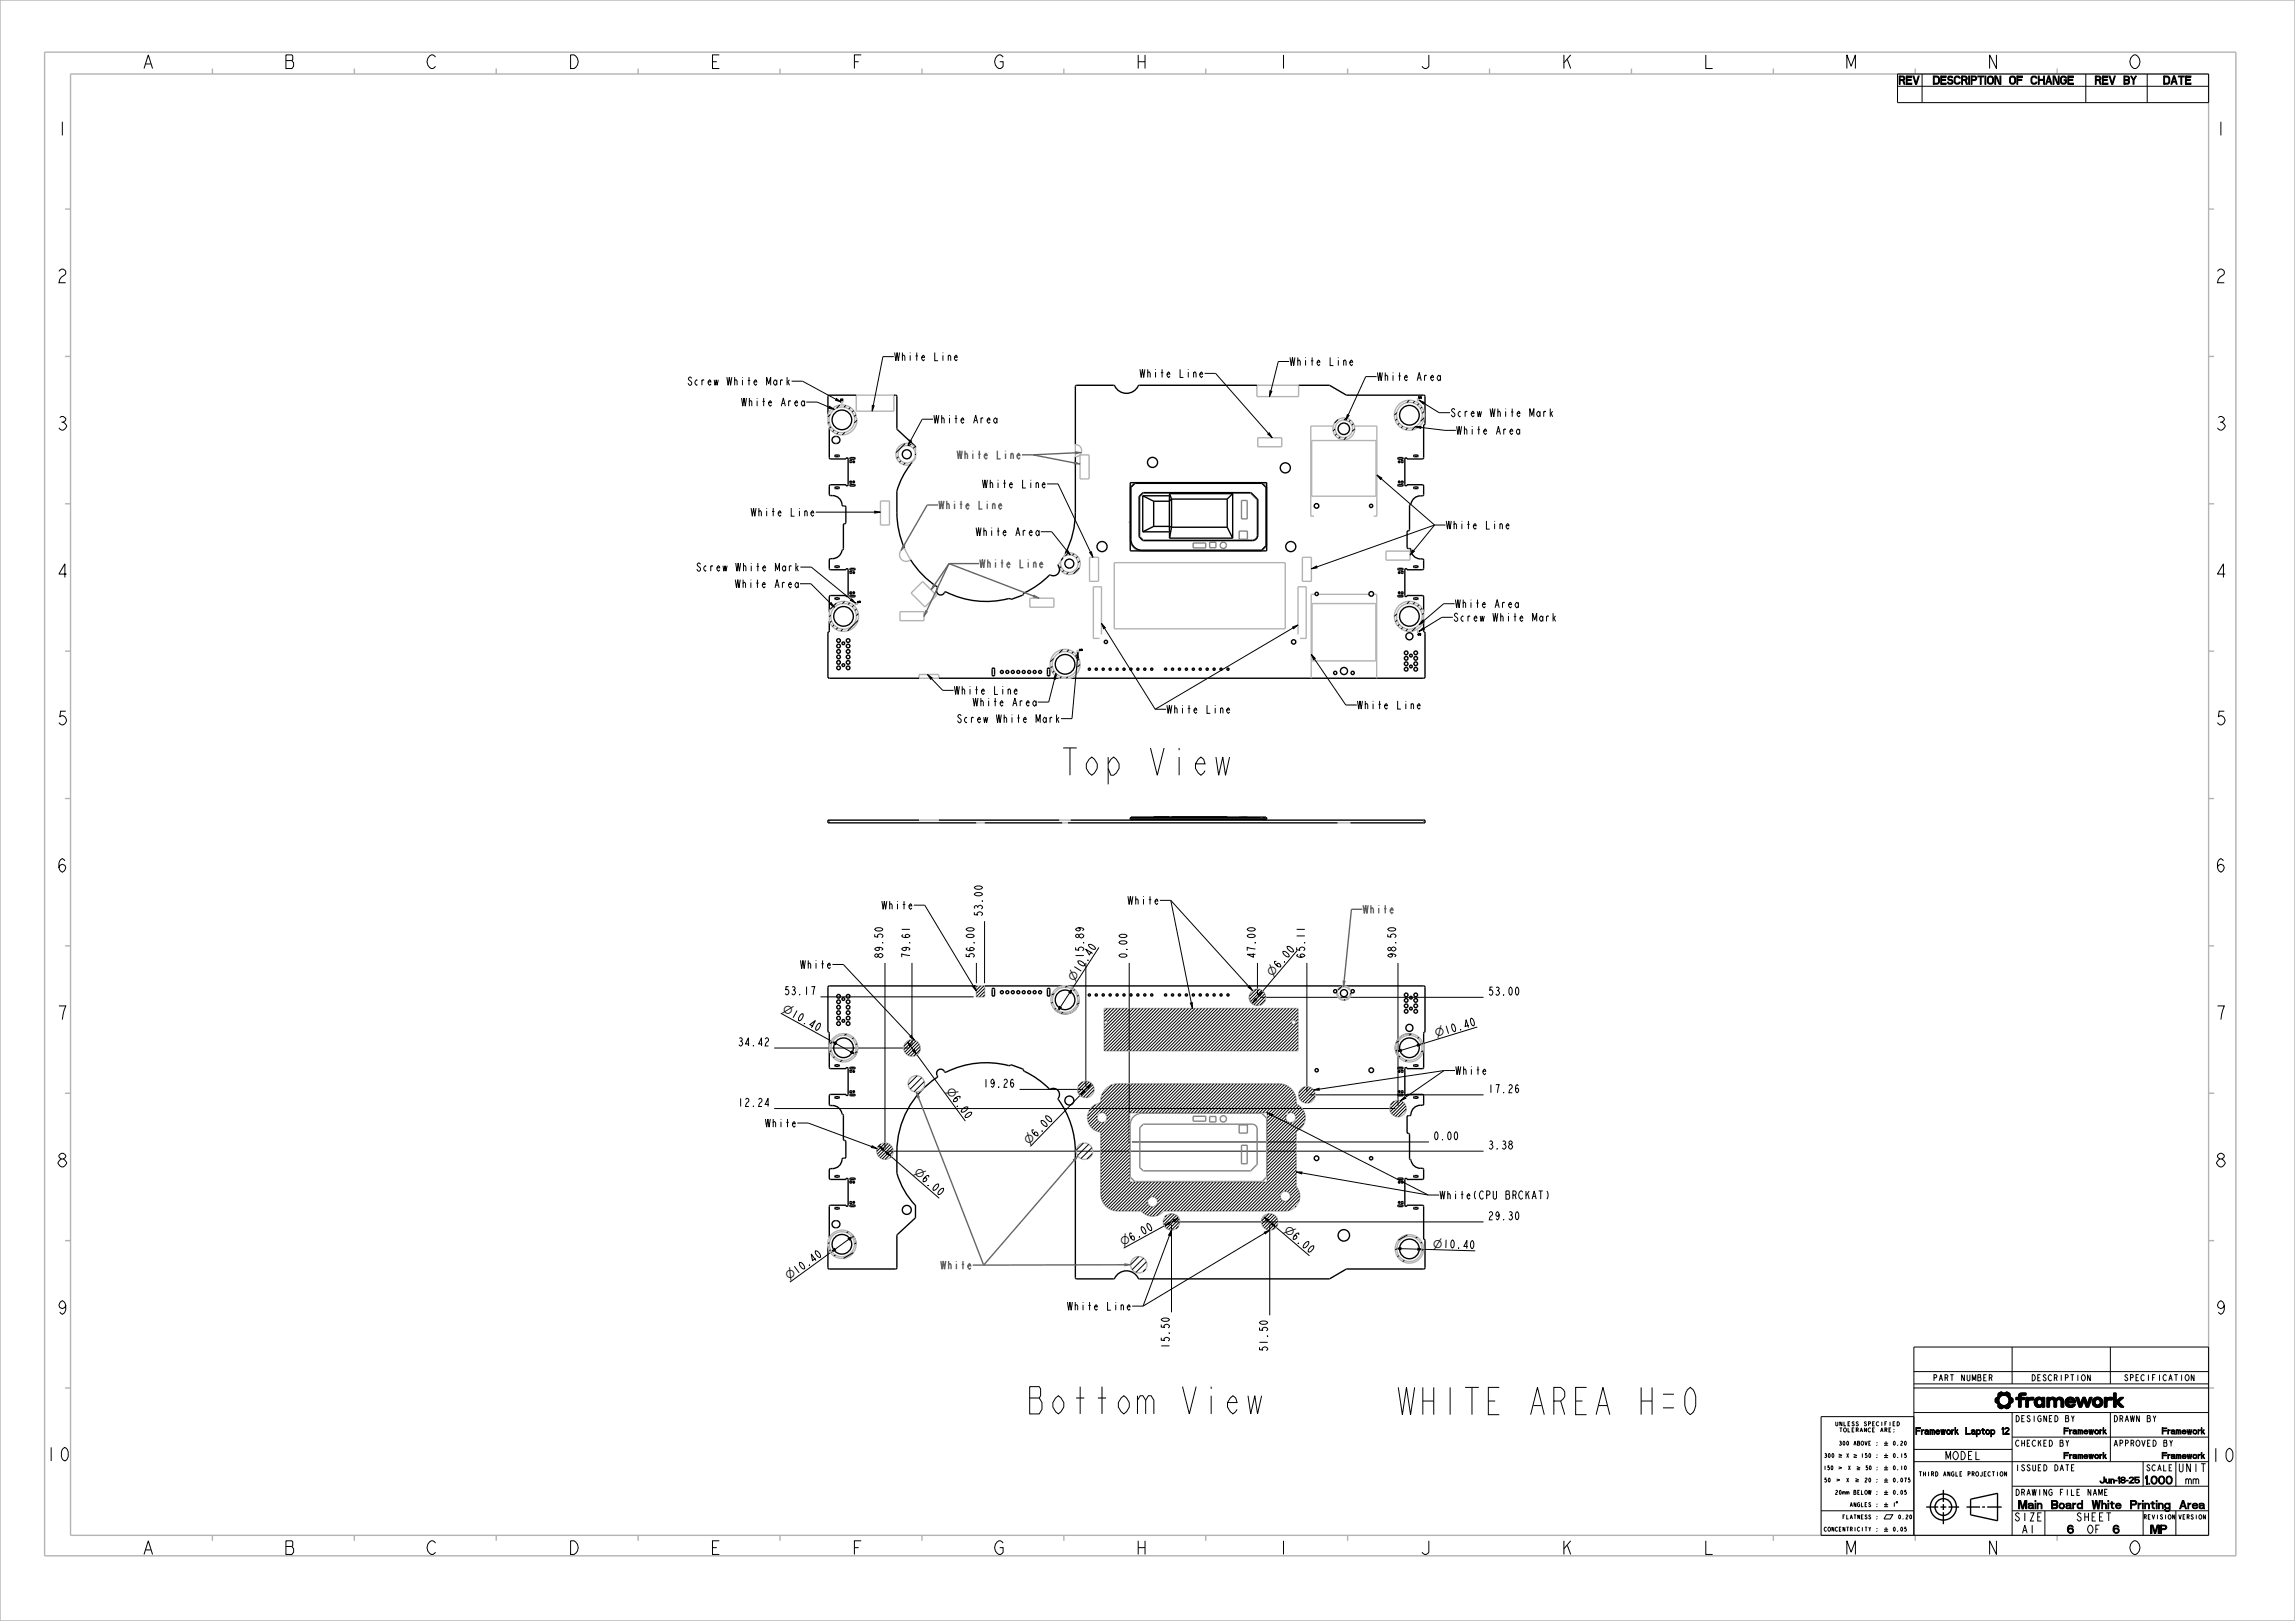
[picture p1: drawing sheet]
<svg xmlns="http://www.w3.org/2000/svg" width="841mm" height="594mm" viewBox="0 0 841 594" stroke-linecap="round" stroke-linejoin="round" font-family="sans-serif">
<defs><g id="words">
<g font-size="13">
<text x="388.1" y="284.1">Top View</text>
<text x="375.8" y="518.1">Bottom View</text>
<text x="511.4" y="518.4">WHITE AREA H=0</text>
</g>
<g font-size="6.5">
<text x="51.8" y="25.1">A</text>
<text x="103.8" y="25.1">B</text>
<text x="155.8" y="25.1">C</text>
<text x="207.8" y="25.1">D</text>
<text x="259.8" y="25.1">E</text>
<text x="311.8" y="25.1">F</text>
<text x="363.8" y="25.1">G</text>
<text x="415.8" y="25.1">H</text>
<text x="467.8" y="25.1">I</text>
<text x="519.8" y="25.1">J</text>
<text x="571.8" y="25.1">K</text>
<text x="623.8" y="25.1">L</text>
<text x="675.8" y="25.1">M</text>
<text x="727.8" y="25.1">N</text>
<text x="779.8" y="25.1">O</text>
<text x="20.3" y="49.6">1</text>
<text x="811.3" y="49.6">1</text>
<text x="20.3" y="103.6">2</text>
<text x="811.3" y="103.6">2</text>
<text x="20.3" y="157.6">3</text>
<text x="811.3" y="157.6">3</text>
<text x="20.3" y="211.6">4</text>
<text x="811.3" y="211.6">4</text>
<text x="20.3" y="265.6">5</text>
<text x="811.3" y="265.6">5</text>
<text x="20.3" y="319.6">6</text>
<text x="811.3" y="319.6">6</text>
<text x="20.3" y="373.6">7</text>
<text x="811.3" y="373.6">7</text>
<text x="20.3" y="427.6">8</text>
<text x="811.3" y="427.6">8</text>
<text x="20.3" y="481.6">9</text>
<text x="811.3" y="481.6">9</text>
<text x="16.2" y="535.4">10</text>
<text x="809.5" y="535.7">10</text>
<text x="51.8" y="569.6">A</text>
<text x="103.8" y="569.6">B</text>
<text x="155.8" y="569.6">C</text>
<text x="207.8" y="569.6">D</text>
<text x="259.8" y="569.6">E</text>
<text x="311.8" y="569.6">F</text>
<text x="363.8" y="569.6">G</text>
<text x="415.8" y="569.6">H</text>
<text x="467.8" y="569.6">I</text>
<text x="519.8" y="569.6">J</text>
<text x="571.8" y="569.6">K</text>
<text x="623.8" y="569.6">L</text>
<text x="675.8" y="569.6">M</text>
<text x="727.8" y="569.6">N</text>
<text x="779.8" y="569.6">O</text>
</g>
<text font-size="4.1" fill="#b3b3b3" x="393.6" y="359.8" transform="rotate(-57 393.6 359.8)">⌀10.40</text>
<g font-size="4.1">
<text x="393.6" y="359.8" transform="rotate(-57 393.6 359.8)">⌀</text>
<text x="466.2" y="357.9" transform="rotate(-50 466.2 357.9)">⌀6.00</text>
<text x="466.2" y="357.9" transform="rotate(-50 466.2 357.9)">⌀</text>
<text x="286.5" y="370.6" transform="rotate(29 286.5 370.6)">⌀10.40</text>
<text x="286.5" y="370.6" transform="rotate(29 286.5 370.6)">⌀</text>
<text x="526.3" y="380.2" transform="rotate(-17 526.3 380.2)">⌀10.40</text>
<text x="526.3" y="380.2" transform="rotate(-17 526.3 380.2)">⌀</text>
<text x="346.6" y="399.8" transform="rotate(54 346.6 399.8)">⌀6.00</text>
<text x="346.6" y="399.8" transform="rotate(54 346.6 399.8)">⌀</text>
<text x="377" y="419.6" transform="rotate(-46 377 419.6)">⌀6.00</text>
<text x="377" y="419.6" transform="rotate(-46 377 419.6)">⌀</text>
<text x="334.7" y="429.9" transform="rotate(41 334.7 429.9)">⌀6.00</text>
<text x="334.7" y="429.9" transform="rotate(41 334.7 429.9)">⌀</text>
<text x="470.3" y="451.1" transform="rotate(40 470.3 451.1)">⌀6.00</text>
<text x="470.3" y="451.1" transform="rotate(40 470.3 451.1)">⌀</text>
<text x="411.4" y="456.7" transform="rotate(-29 411.4 456.7)">⌀6.00</text>
<text x="411.4" y="456.7" transform="rotate(-29 411.4 456.7)">⌀</text>
<text x="525.1" y="457.2" transform="rotate(2 525.1 457.2)">⌀10.40</text>
<text x="525.1" y="457.2" transform="rotate(2 525.1 457.2)">⌀</text>
<text x="289" y="469.2" transform="rotate(-36 289 469.2)">⌀10.40</text>
<text x="289" y="469.2" transform="rotate(-36 289 469.2)">⌀</text>
</g>
<g font-size="3.9">
<text x="695.9" y="30.9">REV</text>
<text x="706.7" y="30.9">DESCRIPTION OF CHANGE</text>
<text x="767.7" y="30.9">REV BY</text>
<text x="792.8" y="30.9">DATE</text>
<text x="327.5" y="132.2">White Line</text>
<text x="472.4" y="134">White Line</text>
<text x="251.7" y="141.2">Screw White Mark</text>
<text x="417.4" y="138.3">White Line</text>
<text x="504.5" y="139.5">White Area</text>
<text x="271.4" y="148.8">White Area</text>
<text x="341.9" y="155.1">White Area</text>
<text x="531.3" y="152.7">Screw White Mark</text>
<text x="533.5" y="159.2">White Area</text>
<text x="359.7" y="178.8">White Line</text>
<text x="274.9" y="189.2">White Line</text>
<text x="357.4" y="196.3">White Area</text>
<text x="529.7" y="193.9">White Line</text>
<text x="254.9" y="209.3">Screw White Mark</text>
<text x="269.2" y="215.4">White Area</text>
<text x="532.4" y="227.7">Screw White Mark</text>
<text x="533" y="222.7">White Area</text>
<text x="349.5" y="254.5">White Line</text>
<text x="356.3" y="258.8">White Area</text>
<text x="427.3" y="261.4">White Line</text>
<text x="497.2" y="259.8">White Line</text>
<text x="350.4" y="264.8">Screw White Mark</text>
<text x="322.9" y="333.2">White</text>
<text x="413" y="331.4">White</text>
<text x="360" y="336.1" transform="rotate(-90 360 336.1)">53.00</text>
<text x="323.5" y="351.4" transform="rotate(-90 323.5 351.4)">89.50</text>
<text x="333.4" y="351.4" transform="rotate(-90 333.4 351.4)">79.61</text>
<text x="357" y="351.4" transform="rotate(-90 357 351.4)">56.00</text>
<text x="397.2" y="351.4" transform="rotate(-90 397.2 351.4)">15.89</text>
<text x="413" y="351.4" transform="rotate(-90 413 351.4)">0.00</text>
<text x="460" y="351.4" transform="rotate(-90 460 351.4)">47.00</text>
<text x="478.2" y="351.4" transform="rotate(-90 478.2 351.4)">65.11</text>
<text x="511.5" y="351.4" transform="rotate(-90 511.5 351.4)">98.50</text>
<text x="293" y="354.9">White</text>
<text x="287.2" y="364.5">53.17</text>
<text x="545.1" y="364.7">53.00</text>
<text x="270.2" y="383.3">34.42</text>
<text x="533.2" y="393.8">White</text>
<text x="360.1" y="398.4">19.26</text>
<text x="545.1" y="400.4">17.26</text>
<text x="270.2" y="405.5">12.24</text>
<text x="280.2" y="413">White</text>
<text x="525.1" y="417.7">0.00</text>
<text x="545.1" y="421.1">3.38</text>
<text x="527.4" y="439.4">White(CPU BRCKAT)</text>
<text x="545.1" y="447">29.30</text>
<text x="390.9" y="480.1">White Line</text>
<text x="428.5" y="494.4" transform="rotate(-90 428.5 494.4)">15.50</text>
<text x="464.5" y="495.5" transform="rotate(-90 464.5 495.5)">51.50</text>
<text x="712.8" y="534.9">MODEL</text>
<text x="798.1" y="539.4">UNIT</text>
<text x="784" y="543.9">1.000 mm</text>
<text x="735.2" y="552.9">Board</text>
<text x="738.1" y="557.4">SIZE</text>
<text x="752.8" y="552.9">White</text>
<text x="760.8" y="557.4">SHEET</text>
<text x="770.3" y="552.9">Printing</text>
<text x="796.7" y="552.9">Area</text>
<text x="740.7" y="561.9">A1</text>
<text x="757.4" y="561.9">6</text>
<text x="764.7" y="561.9">OF</text>
<text x="774.3" y="561.9">6</text>
<text x="788.4" y="561.9">MP</text>
</g>
<g font-size="3.9" fill="#656565">
<text x="350.5" y="168.2">White Line</text>
<text x="343.8" y="186.6">White Line</text>
<text x="358.8" y="208">White Line</text>
<text x="499.2" y="334.7">White</text>
<text x="344.5" y="465.1">White</text>
</g>
<text font-size="3.3" x="698.5" y="525.6">Framework Laptop 12</text>
<g font-size="2.9">
<text x="708.5" y="506">PART NUMBER</text>
<text x="744.5" y="506">DESCRIPTION</text>
<text x="778.5" y="506">SPECIFICATION</text>
<text x="738.3" y="521">DESIGNED BY</text>
<text x="774.3" y="521">DRAWN BY</text>
<text x="752.6" y="525.5">Framework</text>
<text x="788.6" y="525.5">Framework</text>
<text x="738.3" y="530">CHECKED BY</text>
<text x="774.3" y="530">APPROVED BY</text>
<text x="738.3" y="539">ISSUED DATE</text>
<text x="752.6" y="534.5">Framework</text>
<text x="786.4" y="539">SCALE</text>
<text x="788.6" y="534.5">Framework</text>
<text x="764.6" y="543.5">Jun-18-25</text>
<text x="738.3" y="548">DRAWING FILE NAME</text>
</g>
<g font-size="2.1">
<text x="703.4" y="540.9">THIRD ANGLE PROJECTION</text>
<text x="785.6" y="556.7">REVISION</text>
<text x="798.3" y="556.7">VERSION</text>
</g>
<g font-size="2">
<text x="672.6" y="522.5">UNLESS</text>
<text x="674.1" y="524.7">TOLERANCE</text>
<text x="682.9" y="522.5">SPECIFIED</text>
<text x="688.7" y="524.7">ARE:</text>
<text x="674.1" y="529.6">300 ABOVE :</text>
<text x="693.5" y="529.6">0.20</text>
<text x="668.7" y="538.6">150</text>
<text x="668.8" y="534.1">300</text>
<text x="676.7" y="534.1">X</text>
<text x="677.4" y="538.6">X</text>
<text x="682" y="534.1">150 :</text>
<text x="683.6" y="538.6">50 :</text>
<text x="693.5" y="534.1">0.15</text>
<text x="693.5" y="538.6">0.10</text>
<text x="668.8" y="543.1">50</text>
<text x="676.7" y="543.1">X</text>
<text x="683.3" y="543.1">20 :</text>
<text x="693.5" y="543.1">0.075</text>
<text x="672.7" y="547.6">20mm BELOW :</text>
<text x="693.5" y="547.6">0.05</text>
<text x="675.4" y="556.6">FLATNESS :</text>
<text x="678" y="552.1">ANGLES :</text>
<text x="693.5" y="552.1">1</text>
<text x="695.4" y="556.6">0.20</text>
<text x="668.8" y="561.1">CONCENTRICITY :</text>
<text x="693.5" y="561.1">0.05</text>
</g>
<g font-size=".6">
<text x="308.1" y="146.8">1/5</text>
<text x="519.9" y="145.9">5/5</text>
<text x="314.3" y="220.8">2/5</text>
<text x="519.6" y="232.7">4/5</text>
<text x="395.6" y="238.4">3/5</text>
</g>
</g></defs>
<g fill="#000">
<path d="M388.3 368.8l.6 .4-1.4 1.6zM393.1 362l-.8 2-.6-.4zM459.9 365.9l.6 .5-1.6 1.3zM461.1 364.5l1.6-1.3-1.1 1.8zM304.6 381.4l2 .8-.4 .6zM312 385.1l1.7 1.4-2-.7zM332.4 381.6l1.5 1.5-.5 .4zM334.4 385l.6-.4 1 1.9zM398.3 398.3l1.7-1.3-1.2 1.8zM511.5 385.5l1.9-1 .2 .7zM519.3 382.7l2.1-.3-1.9 1zM322 419.9l1.8 1.1-.4 .5z"/>
<path d="M397 399.6l.5 .5-1.7 1.2zM325.2 422.2l1.4 1.6-1.9-1.1zM305.8 457.5l.4 .6-1.9 .9zM310.8 453.8l1.9-.9-1.5 1.5zM426.7 449.2l1.6-1.3 .4 .6zM429.9 447l2-.7-1.6 1.3zM463 445.8l1.8 1.1-.4 .5zM466.2 448.1l1.4 1.6-1.8-1.1zM511.3 457.5l2.1-.3v.7zM519.6 457.4l2.1 .4-2.1 .3zM731.3 513.8l1.2-.1 .1 .3-.7 .2zM731.3 512.4l1.4-.2-.2 1.5-1.2 .1z"/>
<path d="M731.9 514.2l.7-.2 .8 .8-1.2 .6v-.8zM733.1 510.2h.4zM732.2 511.5l1.9-.3-.8 .3-.6 .7-1.3 .2 .6-.4zM733.2 516.2l.3-.1zM732.5 510.5l1-.3 .5 .3zM732.7 515.9l1.4-.1-.9 .4zM732.4 510.6l1.7-.1zM732.5 515.8h1.9zM732.3 510.7l4-.1 .2 .3-4.3 .6zM734.1 511.2l2.4-.3v.6l-1 .1zM732.2 515.4l1.2-.6 3.1 .6-.2 .3-3.8 .1zM734.5 515.8l1.8-.1-1.1 .4z"/>
<path d="M734.7 510.5l.9-.3zM735.2 516.1l.9-.2zM734.4 510.5l1.2-.3 .7 .4zM734.7 515.1l1.8-.4v.7zM735.5 511.6h1zM735.4 514.8l1.2-.2zM735.6 511.7h1zM735.5 514.7l1.1-.2zM735.7 511.8h.9zM735.6 514.6l1-.1zM735.8 511.9h.9zM735.8 514.4l.9-.1z"/>
<path d="M735.9 512h.8zM735.9 514.3l.9-.1zM736 512.1l.7-.1 .7 .4-1.2 .1zM736.1 514l1.4-.2-1.6 .5zM736.2 512.5h1.3zM736.2 513.8l1.3-.1zM736.2 512.6h1.3zM736.2 513.7h1.3zM736.3 512.7h1.3zM736.3 513.6l1.3-.1zM736.3 512.9h1.3zM736.3 513.4l1.3-.1z"/>
<path d="M736.3 513l1.3-.1v.3l-1.3 .1zM736.3 513.3l1.3-.1zM738.8 512.1h.9l.9-.5v.5l-1.8 .7zM739.7 511.6l1-.1-1 .6zM739.7 511.5l1-.1zM739.7 511.4l1.1-.1zM740 510.8l.7-.3h1.7v.7h-2.6zM739.7 511.3l1.2-.1zM739.8 511.2h1.4zM738.8 512.8l1.8-.7h1.3v.7h-1.3v2.8h-.9v-2.8zM743.3 513.4v2.2h-.9zM742.4 512.1h.9v.6l.6-.6h1.3v.9l-1.8 .2-1 2.4z"/>
<path d="M745.8 512.7l1.6 .1-1.7 .1zM745.5 514l.9-.1zM745.5 513.7l.9-.1v.3l-.9 .1zM745.5 514.2h.9zM745.5 513.6l1-.1zM745.5 514.3h1zM745.5 513.4l1-.1zM745.6 514.4l1 .1zM745.6 513.3l1-.1zM745.6 514.6h1zM745.6 513.1h1.1zM745.7 513l1.2-.1z"/>
<path d="M745.7 514.7h1.1zM745.7 514.8h1.2zM745.7 512.9l1.6-.1zM746.6 512.1h1zM747 515.7h.4zM745.8 514.9h1.8l.7-.6v.8zM746.8 515.6h.9zM746.4 512.2h1.4zM746.1 512.4l.3-.2 1.7 .1zM746.4 515.5h1.6zM746.3 515.4h1.8zM746 512.5h2.2z"/>
<path d="M746.1 515.3l2.1-.1zM746 512.5h2.3zM746 515.2l2.3-.1zM745.9 512.6h2.4zM745.8 515l2.5 .1-2.3 .1zM748.3 512.1h.9v3.5h-.9v-2l-.4-.7 .4-.3zM745.8 512.7l2.5-.1-.4 .3zM750.1 512.1h.9v3.5h-.9zM751.8 512.8h2.7l-.8 .6-.1 2.2h-.9v-2.2l-.4-.5zM751.2 512.4l1.2-.4 1 .7-1.7 .1-.6 .5zM753.7 512.4l.9-.4a1.39 1.39 0 0 1 1.5 1.1l-.9 .1-.5-.4h-1.3zM755.2 513.2l.9-.1 .1 2.5h-.9z"/>
<path d="M756.9 514.3h.9zM756.9 513.3l.9-.2zM756.9 514.4h.9zM756.9 513.1l1-.1zM756.9 514.6h1zM757 513l1-.1zM757 514.7h1zM757.1 512.9l1.1-.1zM757.1 514.8h1.1zM757.1 512.8l1.5-.1zM757.1 514.9h1.3zM757.3 512.6a1.89 1.89 0 0 1 3.1 .6l-.9 .1-.7-.6-1.7 .1z"/>
<path d="M757.2 515h1.5zM758.3 515.7l1.1-.1zM757.2 515l3.3-.4-.3 .5-2.8 .1zM756.9 513.4h3.6v.5l-3.7 .1zM757.4 515.2l2.8-.1-.8 .5-1.1 .1zM759.5 513.3l.9-.1 .1 .2zM756.8 514l3.7-.1-2.8 .1-.8 .3zM760.7 512.1h.9l.8 2.4-.4 1.1zM763.3 512.1h.8l.9 2.3 1.6-2.3-1.3 3.5h-.8l-.9-2.4-.9 2.4h-.7zM765.8 512.1h.8l-1.6 2.3zM766.8 514l.9-.1zM766.8 513.7l.9-.1v.3l-.9 .1z"/>
<path d="M766.8 514.2h.9zM766.8 513.6l.9-.1zM766.8 514.3h1zM766.8 513.4l1-.1zM766.9 514.4l.9 .1zM766.9 513.3l1-.1zM766.9 514.6h1zM766.9 513.1l1.1-.1zM767 514.7h1.1zM767 513l1.2-.1zM767 514.8h1.3zM767 512.9l1.6-.1z"/>
<path d="M767.3 512.6a1.94 1.94 0 0 1 3.2 .7l-.9 .1-.8-.6-1.8 .1zM767.1 514.9h3.1a1.97 1.97 0 0 1-3.1 0zM769.6 513.4l.9-.1-.1 1.4-.2 .2h-1.4l.7-.5zM772.1 513.4v2.2h-.9zM771.2 512.1h.9v.6l.6-.6h1.3v.9l-1.8 .2-1 2.4zM774.5 510.5h.9v3l1.6-1.4h1.2l-1.9 1.6 2 1.9h-1.2l-1.7-1.6v1.6h-.9z"/>
</g>
<g fill="none" stroke="#000" stroke-width=".37">
<path d="M695.3 27.1h114v10.5h-114zM695.3 31.6h114M704.3 27.1v10.5M764.3 27.1v10.5M786.8 27.1v10.5M360.8 337.6v22.7M324.3 352.9v67.9M334.2 352.9v30.1M357.8 352.9v7.4M397.9 352.9v45.3M402.7 347.2l-9.6 14.8M413.8 352.9v64.6"/>
<path d="M460.8 352.9v11.6M475.3 348.4l-12.6 14.8M478.9 352.9v47.3M512.3 352.9v52.3M286.1 371.3l18.5 10.1M300.7 365.3h56.1M388.3 368.8l.6 .4-1.4 1.6zM392 363.8l-3.4 5.2M393.1 362l-.8 2-.6-.4zM395.5 366.4a5.2 5.2 0 0 1-3.2 4.8 5.2 5.2 0 0 1-5.6-1.1M457.8 365.5l.5 1.6 1.4 1.1M459.9 365.9l.6 .5-1.6 1.3z"/>
<path d="M461.1 364.5l1.6-1.3-1.1 1.8zM461.4 364.8l-1.2 1.3M461.8 365.5h81.8M517.3 378.8a5.2 5.2 0 0 0-5.1 2.1 5.2 5.2 0 0 0-.3 5.5M541.4 376.3l-20 6.1M283.7 384h49.5M304.6 381.4l2 .8-.4 .6zM306.4 382.5l5.4 3M312 385.1l1.7 1.4-2-.7zM314.3 384l-.3 1.7-.9 1.6M332.4 381.6l1.5 1.5-.5 .4zM333.7 383.3l1 1.5"/>
<path d="M334.4 385l.6-.4 1 1.9zM336 386.5l17.7 24.3M337.2 384l-.4 1.6-.7 .8-1 .5M373.6 399.2h23.3M394.9 399.2l.5 1.6 1.2 1.1M397 399.6l.5 .5-1.7 1.2zM398.3 398.3l1.7-1.3-1.2 1.8zM398.5 398.6l-1.2 1.2M511.5 385.5l1.9-1 .2 .7zM519.3 382.7l2.1-.3-1.9 1zM519.4 383l-5.9 1.9M283.7 406.2h227.6"/>
<path d="M322 419.9l1.8 1.1-.4 .5zM322.8 419.3l-1.1 1.1-.4 1.4M395.8 401.3l-18.2 18.8M414.8 418.5h108.8M479.9 401.2h63.7M323.6 421.2l1.4 1.2M325.2 422.2l1.4 1.6-1.9-1.1zM325.3 421.8h218.3M326.6 423.8l17.6 15.3M304.3 459l-14.8 10.8M305.8 457.5l.4 .6-1.9 .9zM310.8 453.8l1.9-.9-1.5 1.5z"/>
<path d="M311 454.1l-5 3.7M312.1 452.2l1.3 2 .3 1.8M426.7 449.2l1.6-1.3 .4 .6zM426.7 449.2l-14.9 8.2M429.3 448.8v32.1M429.9 447l2-.7-1.6 1.3zM430.1 447.3l-1.6 .9M430.3 447.8h113.3M431.3 445.6l.8 1.2 .2 1M463 445.8l1.8 1.1-.4 .5zM463.7 445.2l-1 1.1-.4 1.5M464.6 447.2l1.4 1.1"/>
<path d="M465.3 448.8v33.2M466.2 448.1l1.4 1.6-1.8-1.1zM467.6 449.7l12.3 10.5M511.3 457.5l2.1-.3v.7zM513.4 457.6l6.2 .1M519.6 457.4l2.1 .4-2.1 .3zM521.7 457.8l18.9 .6M521.7 457.7l-.2 1.1M737.3 493.6v13.5M773.3 493.6v13.5M701.3 519.1h-34v43.5h142v-69h-108v69M701.3 502.6h108"/>
<path d="M701.3 507.1h108M701.3 508.6h108M701.3 517.6h108M731.3 513.8l1.2-.1 .1 .3-.7 .2zM731.3 512.4l1.4-.2-.2 1.5-1.2 .1zM731.9 514.2l.7-.2 .8 .8-1.2 .6v-.8zM732.2 511.5l1.9-.3-.8 .3-.6 .7-1.3 .2 .6-.4zM732.2 515.4l1.2-.6 3.1 .6-.2 .3-3.8 .1zM732.3 510.7l4-.1 .2 .3-4.3 .6zM732.4 510.6l1.7-.1zM732.5 510.5l1-.3 .5 .3zM732.5 515.8h1.9z"/>
<path d="M732.7 515.9l1.4-.1-.9 .4zM733.1 510.2h.4zM733.2 516.2l.3-.1zM734.1 511.2l2.4-.3v.6l-1 .1zM734.4 510.5l1.2-.3 .7 .4zM734.5 515.8l1.8-.1-1.1 .4zM734.7 515.1l1.8-.4v.7zM734.7 510.5l.9-.3zM735.2 516.1l.9-.2zM735.4 514.8l1.2-.2zM735.5 511.6h1zM735.5 514.7l1.1-.2z"/>
<path d="M735.6 511.7h1zM735.6 514.6l1-.1zM735.7 511.8h.9zM735.8 511.9h.9zM735.8 514.4l.9-.1zM735.9 512h.8zM735.9 514.3l.9-.1zM736 512.1l.7-.1 .7 .4-1.2 .1zM736.1 514l1.4-.2-1.6 .5zM736.2 512.5h1.3zM736.2 513.8l1.3-.1zM736.2 512.6h1.3z"/>
<path d="M736.2 513.7h1.3zM736.3 512.7h1.3zM736.3 513.6l1.3-.1zM736.3 512.9h1.3zM736.3 513.4l1.3-.1zM736.3 513l1.3-.1v.3l-1.3 .1zM736.3 513.3l1.3-.1zM737.3 517.6v45M738.8 512.1h.9l.9-.5v.5l-1.8 .7zM738.8 512.8l1.8-.7h1.3v.7h-1.3v2.8h-.9v-2.8zM739.7 511.6l1-.1-1 .6zM739.7 511.5l1-.1z"/>
<path d="M739.7 511.4l1.1-.1zM739.7 511.3l1.2-.1zM739.8 511.2h1.4zM740 510.8l.7-.3h1.7v.7h-2.6zM742.4 512.1h.9v.6l.6-.6h1.3v.9l-1.8 .2-1 2.4zM743.3 513.4v2.2h-.9zM745.5 513.7l.9-.1v.3l-.9 .1zM745.5 514l.9-.1zM745.5 513.6l1-.1zM745.5 514.2h.9zM745.5 513.4l1-.1zM745.5 514.3h1z"/>
<path d="M745.6 513.3l1-.1zM745.6 514.4l1 .1zM745.6 514.6h1zM745.6 513.1h1.1zM745.7 514.7h1.1zM745.7 513l1.2-.1zM745.7 514.8h1.2zM745.7 512.9l1.6-.1zM745.8 514.9h1.8l.7-.6v.8zM745.8 515l2.5 .1-2.3 .1zM745.8 512.7l2.5-.1-.4 .3zM745.8 512.7l1.6 .1-1.7 .1z"/>
<path d="M745.9 512.6h2.4zM746 515.2l2.3-.1zM746 512.5h2.2zM746 512.5h2.3zM746.1 515.3l2.1-.1zM746.1 512.4l.3-.2 1.7 .1zM746.3 515.4h1.8zM746.4 515.5h1.6zM746.4 512.2h1.4zM746.6 512.1h1zM746.8 515.6h.9zM747 515.7h.4z"/>
<path d="M748.3 512.1h.9v3.5h-.9v-2l-.4-.7 .4-.3zM750.1 512.1h.9v3.5h-.9zM751.2 512.4l1.2-.4 1 .7-1.7 .1-.6 .5zM751.8 512.8h2.7l-.8 .6-.1 2.2h-.9v-2.2l-.4-.5zM753.7 512.4l.9-.4a1.39 1.39 0 0 1 1.5 1.1l-.9 .1-.5-.4h-1.3zM755.2 513.2l.9-.1 .1 2.5h-.9zM756.8 514l3.7-.1-2.8 .1-.8 .3zM756.9 513.4h3.6v.5l-3.7 .1zM756.9 514.3h.9zM756.9 513.3l.9-.2zM756.9 514.4h.9zM756.9 513.1l1-.1z"/>
<path d="M756.9 514.6h1zM757 513l1-.1zM757 514.7h1zM757.1 512.9l1.1-.1zM757.1 514.8h1.1zM757.1 512.8l1.5-.1zM757.1 514.9h1.3zM757.2 515l3.3-.4-.3 .5-2.8 .1zM757.2 515h1.5zM757.3 512.6a1.89 1.89 0 0 1 3.1 .6l-.9 .1-.7-.6-1.7 .1zM757.4 515.2l2.8-.1-.8 .5-1.1 .1zM758.3 515.7l1.1-.1z"/>
<path d="M759.5 513.3l.9-.1 .1 .2zM760.7 512.1h.9l.8 2.4-.4 1.1zM763.3 512.1h.8l.9 2.3 1.6-2.3-1.3 3.5h-.8l-.9-2.4-.9 2.4h-.7zM765.8 512.1h.8l-1.6 2.3zM766.8 513.7l.9-.1v.3l-.9 .1zM766.8 514l.9-.1zM766.8 513.6l.9-.1zM766.8 514.2h.9zM766.8 513.4l1-.1zM766.8 514.3h1zM766.9 513.3l1-.1zM766.9 514.4l.9 .1z"/>
<path d="M766.9 513.1l1.1-.1zM766.9 514.6h1zM767 513l1.2-.1zM767 514.7h1.1zM767 512.9l1.6-.1zM767 514.8h1.3zM767.1 514.9h3.1a1.97 1.97 0 0 1-3.1 0zM767.3 512.6a1.94 1.94 0 0 1 3.2 .7l-.9 .1-.8-.6-1.8 .1zM769.6 513.4l.9-.1-.1 1.4-.2 .2h-1.4l.7-.5zM771.2 512.1h.9v.6l.6-.6h1.3v.9l-1.8 .2-1 2.4zM772.1 513.4v2.2h-.9zM773.3 517.6v18"/>
<path d="M774.5 510.5h.9v3l1.6-1.4h1.2l-1.9 1.6 2 1.9h-1.2l-1.7-1.6v1.6h-.9zM673.8 537.5l1.2 .3-1.3 .5M673.8 534h1.2M673.8 532.8l1.2 .5-1.2 .3M679.3 534h1.2M679.3 532.9l1.2 .5-1.2 .3M680.4 538.6h1.2M680.4 537.4l1.3 .5M681.6 537.9l-1.2 .3M701.3 531.1h36M701.3 535.6h108M737.3 526.6h72"/>
<path d="M785.3 535.6v9M797.3 535.6v9M667.3 553.6h34M673 542l1.2 .3-1.2 .5M679.9 542.9h1.2M679.9 541.8l1.2 .5-1.2 .3M737.3 544.6h72M737.3 553.6h72M749.3 553.6v9M785.3 553.6v9M797.3 553.6v9"/>
</g>
<g fill="none" stroke="#000" stroke-width=".51">
<path d="M732.3 510.7l1.2-.5a1.27 1.27 0 0 0 1.7 0l.8 .2 .5 .5a1.37 1.37 0 0 0 1 1.6l-.1 1.4a1.37 1.37 0 0 0-.9 1.6l-1.3 .7a1.26 1.26 0 0 0-1.7-.1l-.3 .1a1.35 1.35 0 0 1-1-1.6l-1-.9 .1-1.3a1.27 1.27 0 0 0 .9-1.5zM740 510.8l.6-.3h1.8v.7h-1.4l-.3 .3-.1 .6h1.3v.7h-1.3v2.8h-.9v-2.8h-.9v-.7h.9zM742.4 512.1h.9v.6l.6-.6h1.3v.9h-1.3l-.5 .3-.1 2.3h-.9zM746 512.5l1.2-.5 1.1 .6v-.5h.9v3.5h-.9v-.5l-1 .6-1.3-.4-.5-1.4zM750.1 512.1h.9v.6l.7-.6h.8l.9 .7 .9-.7 1.2 .1 .7 1v2.4h-.9v-2.2l-.8-.6-.8 .6-.1 2.2h-.9v-2.2l-.8-.6-.8 .6-.1 2.2h-.9zM757.3 512.5l1.3-.5 1.3 .5 .6 1.5h-2.8l.3 .6 .5 .3 2-.3-.3 .6-1.4 .5-1.4-.5-.6-1.3zM758 512.9l.9-.2 .7 .7h-1.9zM760.7 512.1h.9l.8 2.4 .9-2.4h.8l.9 2.3 .8-2.3h.8l-1.3 3.5h-.8l-.9-2.4-.9 2.4h-.7zM771.2 512.1h.9v.6l.6-.6h1.3v.9h-1.3l-.5 .3-.1 2.3h-.9zM774.5 510.5h.9v3l1.6-1.4h1.2l-1.9 1.6 2 1.9h-1.2l-1.7-1.6v1.6h-.9zM705.9 552.2h4.4M711.1 552.2h2.1"/>
<path d="M712.1 546v4.4M712.1 551.2v2.1M712.1 554.1v4.4M714 552.2h3.9M720.6 552.2h5M722.1 549.4l9.9-2.2v10.1l-9.9-2.2zM726.4 552.2h1M728.2 552.2h5.3"/>
<circle cx="734.4" cy="513.2" r="1.93"/>
<circle cx="747.4" cy="513.9" r="1.03"/>
<circle cx="768.7" cy="513.9" r="1.88"/>
<circle cx="768.7" cy="513.9" r="1.04"/>
<circle cx="712.1" cy="552.2" r="4.8"/>
<circle cx="712.1" cy="552.2" r="3.1"/>
</g>
<g fill="none" stroke="#b3b3b3" stroke-width=".51">
<path d="M0 0h841v594h-841zM16.3 19.1h803v551h-803zM25.8 27.1h783.5v535.5h-783.5zM77.8 25.1v2M129.8 25.1v2M181.8 25.1v2M233.8 25.1v2M285.8 25.1v2M337.8 25.1v2M389.8 25.1v2M441.8 25.1v2M493.8 25.1v2"/>
<path d="M545.8 25.1v2M597.8 25.1v2M649.8 25.1v2M701.8 25.1v2M753.8 25.1v2M23.8 76.6h2M809.3 76.6h2M23.8 130.6h2M809.3 130.6h2M23.8 184.6h2M809.3 184.6h2M23.8 238.6h2"/>
<path d="M809.3 238.6h2M23.8 292.6h2M809.3 292.6h2M23.8 346.6h2M809.3 346.6h2M23.8 400.6h2M809.3 400.6h2M23.8 454.6h2M809.3 454.6h2M23.8 508.6h2M809.3 508.6h2M77.8 562.6v2"/>
<path d="M129.8 562.6v2M181.8 562.6v2M233.8 562.6v2M285.8 562.6v2M337.8 562.6v2M389.8 562.6v2M441.8 562.6v2M493.8 562.6v2M649.8 562.6v2M701.8 562.6v2M753.8 562.6v2"/>
</g>
<!-- layer: 14 -->
<path d="M454.1 194.6h3v3h-3zM454.1 299.4h3M454.1 412.2h3v3h-3z" fill="none" stroke="#838383" stroke-width=".51"/>
<!-- layer: 16 -->
<g fill="none" stroke="#838383" stroke-width=".51">
<path d="M447.1 299.4h2.3"/>
<circle cx="448.3" cy="199.8" r="1.15"/>
<circle cx="448.3" cy="410" r="1.15"/>
</g>
<!-- layer: 18 -->
<path d="M454.9 183.4h2.1v6.7h-2.1zM454.9 299.4h2.1M454.9 419.7h2.1v6.7h-2.1z" fill="none" stroke="#838383" stroke-width=".51"/>
<!-- layer: 20 -->
<path d="M437.2 199h4.6v1.8h-4.6zM437.2 299.4h4.6M437.2 409h4.6v1.8h-4.6z" fill="none" stroke="#838383" stroke-width=".51"/>
<!-- layer: 22 -->
<path d="M443.3 198.7h2.3v2h-2.3zM443.3 299.4h2.3M443.3 409.1h2.3v2h-2.3z" fill="none" stroke="#838383" stroke-width=".51"/>
<!-- layer: 34 -->
<path d="M415.6 177.1l.5-.2h46.5l1.6 1.9-.1 21.3-2 1.8h-43.7l-1.8-.5-1.8-1.5-.6-2.2v-18.9zM417.7 181.9l1.3-1.1h39.3l2.4 2.4-.1 13.5-.6 .8-1 .4-40.1-.1-1.2-1.3zM414.2 299.6h50M415.4 409.2l1.4-.9 1.5-.3h44.1l1.8 2-.1 21.3-1.9 1.7-46.4-.1-1.6-1.9v-19.1l.4-1.5zM417.7 413.1l1.3-1.1h40.5l.8 .6 .4 1v13.1l-2.5 2.4-39.2-.1-1.3-1.3z" fill="none" stroke="#838383" stroke-width=".51"/>
<!-- layer: ASSEM_MEM -->
<g fill="none" stroke="#b3b3b3" stroke-width=".51">
<path d="M304.8 149.8a5.5 5.5 0 0 1 8.9 2.1v1.3h.3a5.5 5.5 0 0 1-3.6 5.8 5.5 5.5 0 0 1-6.5-2.2v-.9l-.5-.7v-3.3zM308 147l.5 .9 .5-.9M313.8 144.8h13.8v5.9h-13.8zM460.6 141.2h15.3v4.1h-15.3zM488.6 156.1h-8.3v33h1.2M496.3 156.1h8.2v33h-1.1M519.5 146l.8 .5-.8 .5zM329.6 163.5a4 4 0 0 1 5.9 .5v2.2a3.2 3.2 0 0 0-4.9-2.5 3.2 3.2 0 0 0 0 5.5 3.2 3.2 0 0 0 4.9-2.5l-.1 1.4-.8 .9a3.1 3.1 0 0 1-5.1 .4 4 4 0 0 1 .1-5.9zM394.1 162.9a2.25 2.25 0 0 1 2.3 2.2 2.25 2.25 0 0 1-2.3 2.3zM395.8 166.7h3.3v8.8h-3.3zM460.9 160.4h8.8v3.3h-8.8zM463 177.1h1v.9z"/>
<path d="M480.6 161.4h23.6v20.4h-23.6zM322.6 183.6h3.3v8.8h-3.3zM413.7 191.4h.1M413.8 191.3v.1M330.4 201.5l1-.7 2.3 4.3a2.47 2.47 0 0 1-3.4-.2 2.47 2.47 0 0 1 .1-3.4zM338.1 213.1l5.1 5.1-4.2 4.2-5.1-5.1zM377.4 219.2h8.8v3.3h-8.8zM390.4 202.8a4 4 0 0 1 5.3 2.6 4 4 0 0 1-3.1 5.1 4 4 0 0 1-4.7-3.7l1-1.4a3.2 3.2 0 0 0 3.1 4.3 3.2 3.2 0 0 0 2.8-4.5 3.2 3.2 0 0 0-5.3-.8zM399.3 204.2h3.3v8.8h-3.3zM408.3 206.2h62.7v24.2h-62.7zM477.3 204.2h3.3v8.8h-3.3zM481.9 217.8h-1.4v30.7"/>
<path d="M483.1 217.8h18.6M503.3 217.8h1.2v30.7M507.9 202h8.8v3.3h-8.8zM313.6 220.7l.7 .7-.9 .2zM329.8 224.1h8.8v3.3h-8.8zM394.8 238.2l.7 .7-1 .3zM403.6 232.5v-17.5h-2.9v18.9h2.2M475.7 232.5v-17.5h3v18.9h-2.3M480.8 221.2h23.4v21h-23.4zM519.5 231.1l.8 .5-.8 .5zM336.8 247.2h7.2v1.3h-7.2zM336.8 300.5h7.2"/>
<path d="M357.8 301.5h3M388.2 300.5h4.2M389.3 301.5h2M490.1 301.5h4.8M357.8 361.3h3v4h-3zM389.3 361.3a5.2 5.2 0 0 0-3.3 8 5.2 5.2 0 0 0 8.6 0 5.2 5.2 0 0 0-3.3-8M404.7 369.5h71v15.5h-71zM489.8 363.9h.4a2.3 2.3 0 0 0 2.3 2.3 2.3 2.3 0 0 0 2.3-2.3h.3a2.65 2.65 0 0 1-2.6 2.7 2.65 2.65 0 0 1-2.7-2.7zM490.7 362a2.65 2.65 0 0 1 4.2 .7h-.4a2.3 2.3 0 0 0-4 0h-.4zM405.2 399a6.3 6.3 0 0 1 4.5-1.8h59a6.5 6.5 0 0 1 6.3 7.2 5.6 5.6 0 0 1 3.3 5.1 5.6 5.6 0 0 1-3.3 5.1v20a5.5 5.5 0 0 1 .9 5.9 5.5 5.5 0 0 1-5 3.3h-44.3a5.6 5.6 0 0 1-8.5 0h-8.4a6.3 6.3 0 0 1-6.3-6.3l-.2-22.5a5.5 5.5 0 0 1-4.7-5.5 5.5 5.5 0 0 1 4.7-5.4 8.5 8.5 0 0 1 2-5.1zM512.7 380.4a4.5 4.5 0 0 1 4.2-1.5 5.2 5.2 0 0 1 4.5 6.3 5.2 5.2 0 0 1-6.7 3.8 5.2 5.2 0 0 1-3-7.2zM413.8 418.4v.1"/>
<path d="M413.8 418.5h.1M414 407.8h50.4v25.4h-50.4zM304.9 452.2a5.2 5.2 0 0 1 8 .9 5.2 5.2 0 0 1-2.5 7.7 5.2 5.2 0 0 1-7-3.9v-2.3l.5-.7a1.87 1.87 0 0 1 1-1.7z"/>
<circle cx="308.5" cy="153.9" r="4.7"/>
<circle cx="492.4" cy="157.1" r="4"/>
<circle cx="492.4" cy="157.1" r="3.2"/>
<circle cx="516.5" cy="152.2" r="4.7"/>
<circle cx="516.5" cy="152.2" r="5.5"/>
<circle cx="413.8" cy="191.4" r=".05"/>
<circle cx="309.1" cy="225.9" r="4.7"/>
<circle cx="309.1" cy="225.9" r="5.5"/>
<circle cx="516.5" cy="225.9" r="4.7"/>
<circle cx="516.5" cy="225.9" r="5.5"/>
<circle cx="390.3" cy="243.4" r="4.7"/>
<circle cx="390.3" cy="243.4" r="5.5"/>
<circle cx="390.3" cy="366.4" r="4.6"/>
<circle cx="405.3" cy="374.6" r=".6"/>
<circle cx="460.8" cy="365.5" r="3"/>
<circle cx="474.1" cy="374.6" r=".8"/>
<circle cx="309.1" cy="384" r="4.6"/>
<circle cx="309.1" cy="384" r="5.2"/>
<circle cx="334.2" cy="384" r="3"/>
<circle cx="335.8" cy="397.2" r="3"/>
<circle cx="397.9" cy="399.2" r="3"/>
<circle cx="516.5" cy="384" r="4.6"/>
<circle cx="403.8" cy="409.5" r="1.85"/>
<circle cx="473" cy="409.5" r="1.85"/>
<circle cx="478.9" cy="401.2" r="3"/>
<circle cx="512.3" cy="406.2" r="3"/>
<circle cx="324.3" cy="421.8" r="3"/>
<circle cx="397.4" cy="421.9" r="3"/>
<circle cx="471" cy="438.4" r="1.85"/>
<circle cx="308.5" cy="456" r="4.6"/>
<circle cx="422.3" cy="440.4" r="1.85"/>
<circle cx="429.3" cy="447.8" r="3"/>
<circle cx="465.3" cy="447.8" r="3"/>
<circle cx="516.5" cy="457.7" r="4.6"/>
<circle cx="516.5" cy="457.7" r="5.2"/>
<circle cx="417.3" cy="463.5" r="3"/>
</g>
<g fill="none" stroke="#000" stroke-width=".51">
<path d="M303.9 156.8l.1 11.1 .4 .3h5.6l.4-.4 .4 .4-.1 9.6-.3 .2-.4-.4-5.9 .1-.2 .4v3l.2 .4a3.9 3.9 0 0 1 4.5 3.7l1.1 .3 .3 .4v5.5l-.9 1v8.7l-.3 .4a4.2 4.2 0 0 1-3.7 3.2l-1 .1-.2 .4v3.1l.2 .4 5.9 .1 .4-.4 .3 .2 .1 9.6-.4 .4-.4-.4-5.9 .1-.2 .4v5.4M313.8 144.8l-10.2 .1-.2 .4v6.6M327.6 144.8l.8 .1 .3 .4v11.9l6.6 6.2 .2 .6M460.6 141.2h-43.3a5 5 0 0 1-4.5 2.9 5 5 0 0 1-4.6-2.9h-13.6l-.5 .3v21.4M475.9 141.2h11.3l6.3 3.6 28.4 .1 .3 .4v9.9l-.5 .5-.1 12.2-.4 .3h-5.6l-.4-.4-.4 .4v9.6l.4 .2 .4-.4 5.8 .1 .3 .4v3.1l-.3 .4a4.2 4.2 0 0 0-4.6 3.3l-.3 .4v8.7l-.9 1v5.5l.3 .4 .9 .2a4.3 4.3 0 0 0 3 3.6l1.8 .3 .1 3.3-.3 .4-5.8 .1-.4-.4-.4 .2v9.6l.4 .4 .4-.4 5.8 .1 .3 .4v5.4M306 178.6l1.2-.1 .3 .3-.3 .3h-1zM306.1 166.8h1.1l.3 .3-.3 .3h-1l-.2-.2zM311.5 167.8l1.5-.1 .3 .3-.3 .3h-1.3zM311.5 177.7l1.5-.2 .3 .3-.3 .3h-1.3zM333.6 170.2a28.1 28.1 0 0 0-4.9 9.8v7.7a32.7 32.7 0 0 0 2.7 13.1M335.5 166.2v.5M394.1 167.4v20.3a32.7 32.7 0 0 1-3.7 15.1"/>
<path d="M512.3 167.8l1.5-.1 .3 .3-.3 .3h-1.3zM512.3 177.7l1.5-.2 .3 .3-.3 .3h-1.3zM518.1 166.9l1.2-.1 .3 .3-.3 .3h-1zM518.1 178.6l1.2-.1 .3 .3-.3 .3h-1zM306 207.5l1.2-.1 .3 .3-.3 .3h-1zM306.1 219.1h1.1l.3 .3-.3 .3h-1l-.3-.3zM311.6 218.2l1.4-.1 .3 .3-.3 .3h-1.3l-.2-.1zM311.6 208.3h1.4l.3 .3-.3 .3h-1.3l-.3-.3zM333.7 205.1a34.1 34.1 0 0 0 9.8 10.1 2.03 2.03 0 0 0 .9 2.8 2.46 2.46 0 0 0 2.1-1.1 34.4 34.4 0 0 0 23.6 2.5l.7 .2 3.9-1.5 .8-.9a40.6 40.6 0 0 0 9.3-6.5 2.39 2.39 0 0 0 3-.6 2.39 2.39 0 0 0 0-3l.1-.2M387.9 206.8v.1M389.5 204.4l-.6 1M512.4 208.3h1.4l.3 .3-.3 .3h-1.3l-.2-.2z"/>
<path d="M512.4 218.2l1.4-.1 .3 .3-.3 .3h-1.3l-.2-.1zM518.1 207.5l1.2-.1 .3 .3-.3 .3h-1zM518.1 219.2l1.2-.1 .3 .3-.3 .3h-1zM303.9 227.6v3.5l-.5 .9v16l.2 .5h33.2M521.7 227.6v3.5l.5 .9v16l-.5 .5h-129.3M344 248.5h44.2M363.8 244.8h.4l.3 .4v2l-.5 .5-.4-.5v-2zM384 244.8h.5l.2 .4v2l-.4 .5-.5-.5v-2zM336.8 300.5h-33.4v1h54.4M344 300.5h44.2M360.8 301.5h28.5M391.3 301.5h98.8"/>
<path d="M392.4 300.5h129.8v1h-27.3M414.5 300.2v.3M415.1 300.2v.3M463.2 300.2v.3M463.8 300.2v.3M357.8 361.3l-54.2 .1-.2 .4v16l.5 .9v12.4l.5 .5h5.6l.4-.4 .4 .4-.1 9.6-.3 .2-.4-.4-5.9 .1-.2 .4v3.1l.2 .4a4.2 4.2 0 0 1 4.7 3.3l.3 .5v8.6l.9 1v5.5l-.3 .4-.9 .2a4.3 4.3 0 0 1-3.1 3.7l-1.7 .3-.1 3.2 .2 .4 5.9 .1 .4-.4 .3 .2 .1 9.6-.4 .4-.4-.4h-5.6l-.4 .3-.1 11.7M360.8 361.3h28.5M363.6 362.4l.6-.2 .3 .4v2l-.5 .4-.4-.4zM384 362.2h.5l.2 .4v2l-.4 .4-.5-.4v-2zM391.3 361.3l130.6 .1 .3 .4v16l-.5 .9v12.4l-.5 .5h-5.6l-.4-.4-.4 .4v9.6l.4 .2 .4-.4 5.8 .1 .3 .4v3l-.3 .4a3.9 3.9 0 0 0-4.4 3.7l-1.1 .3-.3 .4v5.5l.9 1v8.7l.3 .4a4.2 4.2 0 0 0 3.7 3.2l.9 .1 .3 .4v3.1l-.3 .4-5.8 .1-.4-.4-.4 .2v9.6l.4 .4 .4-.4h5.6l.4 .3 .1 12.2 .5 .5v9.9l-.3 .4-28.4 .1-6.4 3.6h-69.8a5 5 0 0 0-4.5-2.9 5 5 0 0 0-4.6 2.9h-13.6l-.5-.3v-46.2a34.6 34.6 0 0 0-6.3-19.5 2.39 2.39 0 0 0-.2-3.1 2.39 2.39 0 0 0-3-.4l-.2-.1a39.9 39.9 0 0 0-9.3-6.7l-.4-.6-3.9-1.4-.7 .1a34.4 34.4 0 0 0-23.6 2.5 2.03 2.03 0 0 0-2.9-.6 2.46 2.46 0 0 0-.1 2.3 33 33 0 0 0-14.8 27.5v7.7a30.8 30.8 0 0 0 6.8 12.1l-.1 4.3-6.7 6.4v11.9l-.3 .4h-24.8l-.2-.4v-7.6M306 390.3l1.2-.1 .3 .3-.3 .3h-1zM311.5 391.2l1.5-.1 .3 .3-.3 .3h-1.3z"/>
<path d="M512.4 391.1h1.4l.3 .3-.3 .3h-1.3l-.2-.2zM518.1 390.3l1.2-.1 .3 .3-.3 .3h-1zM306.1 401.9h1.1l.3 .3-.3 .3h-1l-.2-.2zM311.5 401.1l1.5-.2 .3 .3-.3 .3h-1.3zM512.4 401l1.4-.1 .3 .3-.3 .3h-1.3l-.2-.1zM518.1 402l1.2-.1 .3 .3-.3 .3h-1zM306 430.9l1.2-.1 .3 .3-.3 .3h-1zM311.5 431.8l1.5-.1 .3 .3-.3 .3h-1.3zM512.4 431.7h1.4l.3 .3-.3 .3h-1.3l-.2-.2zM518.1 430.9l1.2-.1 .3 .3-.3 .3h-1zM306.1 442.5h1.1l.3 .3-.3 .3h-1l-.2-.2zM311.5 441.7l1.5-.2 .3 .3-.3 .3h-1.3z"/>
<path d="M512.4 441.6l1.4-.1 .3 .3-.3 .3h-1.3l-.2-.1zM518.1 442.6l1.2-.1 .3 .3-.3 .3h-1z"/>
<circle cx="308.5" cy="153.9" r="3.6"/>
<circle cx="492.4" cy="157.1" r="2.1"/>
<circle cx="516.5" cy="152.2" r="3.6"/>
<circle cx="306.3" cy="161.3" r="1.38"/>
<circle cx="311.7" cy="176.7" r=".38"/>
<circle cx="311.7" cy="169.1" r=".38"/>
<circle cx="312.8" cy="169.2" r=".3"/>
<circle cx="312.8" cy="176.6" r=".3"/>
<circle cx="332.3" cy="166.5" r="1.65"/>
<circle cx="422.3" cy="169.4" r="1.85"/>
<circle cx="471" cy="171.4" r="1.85"/>
<circle cx="512.7" cy="169.2" r=".3"/>
<circle cx="512.7" cy="176.6" r=".3"/>
<circle cx="513.8" cy="176.7" r=".38"/>
<circle cx="513.8" cy="169.1" r=".38"/>
<circle cx="482.4" cy="185.4" r=".85"/>
<circle cx="502.4" cy="185.4" r=".6"/>
<circle cx="311.7" cy="209.7" r=".38"/>
<circle cx="311.7" cy="217.3" r=".38"/>
<circle cx="312.8" cy="217.2" r=".3"/>
<circle cx="312.8" cy="209.8" r=".3"/>
<circle cx="391.9" cy="206.5" r="1.65"/>
<circle cx="403.8" cy="200.3" r="1.85"/>
<circle cx="473" cy="200.3" r="1.85"/>
<circle cx="482.5" cy="217.6" r=".6"/>
<circle cx="502.5" cy="217.6" r=".85"/>
<circle cx="512.7" cy="217.2" r=".3"/>
<circle cx="512.7" cy="209.8" r=".3"/>
<circle cx="513.8" cy="209.7" r=".38"/>
<circle cx="513.8" cy="217.3" r=".38"/>
<circle cx="307.3" cy="238.7" r=".68"/>
<circle cx="307.3" cy="234.7" r=".68"/>
<circle cx="307.3" cy="236.7" r=".68"/>
<circle cx="309" cy="235.7" r=".5"/>
<circle cx="309.1" cy="225.9" r="3.6"/>
<circle cx="310.8" cy="238.7" r=".68"/>
<circle cx="310.8" cy="234.7" r=".68"/>
<circle cx="310.8" cy="236.7" r=".68"/>
<circle cx="405.3" cy="235.2" r=".6"/>
<circle cx="474.1" cy="235.2" r=".8"/>
<circle cx="515.3" cy="239.2" r=".68"/>
<circle cx="516.5" cy="225.9" r="3.6"/>
<circle cx="516.5" cy="233.2" r="1.3"/>
<circle cx="518.8" cy="239.2" r=".68"/>
<circle cx="307.3" cy="244.7" r=".68"/>
<circle cx="307.3" cy="240.7" r=".68"/>
<circle cx="307.3" cy="242.7" r=".68"/>
<circle cx="309" cy="243.7" r=".5"/>
<circle cx="310.8" cy="244.7" r=".68"/>
<circle cx="310.8" cy="240.7" r=".68"/>
<circle cx="310.8" cy="242.7" r=".68"/>
<circle cx="367.1" cy="246.2" r=".55"/>
<circle cx="369.1" cy="246.2" r=".55"/>
<circle cx="371.1" cy="246.2" r=".55"/>
<circle cx="373.1" cy="246.2" r=".55"/>
<circle cx="375.1" cy="246.2" r=".55"/>
<circle cx="377.1" cy="246.2" r=".55"/>
<circle cx="379.1" cy="246.2" r=".55"/>
<circle cx="381.1" cy="246.2" r=".55"/>
<circle cx="390.3" cy="243.4" r="3.6"/>
<circle cx="399.2" cy="245.2" r=".4"/>
<circle cx="401.7" cy="245.2" r=".4"/>
<circle cx="404.3" cy="245.2" r=".4"/>
<circle cx="406.8" cy="245.2" r=".4"/>
<circle cx="409.4" cy="245.2" r=".4"/>
<circle cx="411.9" cy="245.2" r=".4"/>
<circle cx="414.4" cy="245.2" r=".4"/>
<circle cx="417" cy="245.2" r=".4"/>
<circle cx="419.5" cy="245.2" r=".4"/>
<circle cx="422.1" cy="245.2" r=".4"/>
<circle cx="427.1" cy="245.2" r=".4"/>
<circle cx="429.7" cy="245.2" r=".4"/>
<circle cx="432.2" cy="245.2" r=".4"/>
<circle cx="434.8" cy="245.2" r=".4"/>
<circle cx="437.3" cy="245.2" r=".4"/>
<circle cx="439.8" cy="245.2" r=".4"/>
<circle cx="442.4" cy="245.2" r=".4"/>
<circle cx="444.9" cy="245.2" r=".4"/>
<circle cx="447.5" cy="245.2" r=".4"/>
<circle cx="450" cy="245.2" r=".4"/>
<circle cx="489.3" cy="246.6" r=".6"/>
<circle cx="492.5" cy="245.9" r="1.3"/>
<circle cx="495.7" cy="246.6" r=".6"/>
<circle cx="515.3" cy="241.2" r=".68"/>
<circle cx="515.3" cy="243.2" r=".68"/>
<circle cx="515.3" cy="245.2" r=".68"/>
<circle cx="517" cy="244.2" r=".5"/>
<circle cx="517" cy="240.2" r=".5"/>
<circle cx="518.8" cy="241.2" r=".68"/>
<circle cx="518.8" cy="243.2" r=".68"/>
<circle cx="518.8" cy="245.2" r=".68"/>
<circle cx="307.3" cy="367.1" r=".68"/>
<circle cx="307.3" cy="373.1" r=".68"/>
<circle cx="307.3" cy="375.1" r=".68"/>
<circle cx="307.3" cy="369.1" r=".68"/>
<circle cx="307.3" cy="371.1" r=".68"/>
<circle cx="307.3" cy="365.1" r=".68"/>
<circle cx="309" cy="374.1" r=".5"/>
<circle cx="309" cy="366.1" r=".5"/>
<circle cx="310.8" cy="367.1" r=".68"/>
<circle cx="310.8" cy="373.1" r=".68"/>
<circle cx="310.8" cy="375.1" r=".68"/>
<circle cx="310.8" cy="371.1" r=".68"/>
<circle cx="310.8" cy="369.1" r=".68"/>
<circle cx="310.8" cy="365.1" r=".68"/>
<circle cx="367.1" cy="363.6" r=".55"/>
<circle cx="369.1" cy="363.6" r=".55"/>
<circle cx="371.1" cy="363.6" r=".55"/>
<circle cx="373.1" cy="363.6" r=".55"/>
<circle cx="375.1" cy="363.6" r=".55"/>
<circle cx="377.1" cy="363.6" r=".55"/>
<circle cx="379.1" cy="363.6" r=".55"/>
<circle cx="381.1" cy="363.6" r=".55"/>
<circle cx="390.3" cy="366.4" r="3.6"/>
<circle cx="399.2" cy="364.6" r=".4"/>
<circle cx="401.7" cy="364.6" r=".4"/>
<circle cx="404.3" cy="364.6" r=".4"/>
<circle cx="406.8" cy="364.6" r=".4"/>
<circle cx="409.4" cy="364.6" r=".4"/>
<circle cx="411.9" cy="364.6" r=".4"/>
<circle cx="414.4" cy="364.6" r=".4"/>
<circle cx="417" cy="364.6" r=".4"/>
<circle cx="419.5" cy="364.6" r=".4"/>
<circle cx="422.1" cy="364.6" r=".4"/>
<circle cx="427.1" cy="364.6" r=".4"/>
<circle cx="429.7" cy="364.6" r=".4"/>
<circle cx="432.2" cy="364.6" r=".4"/>
<circle cx="434.8" cy="364.6" r=".4"/>
<circle cx="437.3" cy="364.6" r=".4"/>
<circle cx="439.8" cy="364.6" r=".4"/>
<circle cx="442.4" cy="364.6" r=".4"/>
<circle cx="444.9" cy="364.6" r=".4"/>
<circle cx="447.5" cy="364.6" r=".4"/>
<circle cx="450" cy="364.6" r=".4"/>
<circle cx="489.3" cy="363.2" r=".6"/>
<circle cx="492.5" cy="363.9" r="1.3"/>
<circle cx="495.7" cy="363.2" r=".6"/>
<circle cx="515.3" cy="370.6" r=".68"/>
<circle cx="515.3" cy="364.6" r=".68"/>
<circle cx="515.3" cy="366.6" r=".68"/>
<circle cx="515.3" cy="368.6" r=".68"/>
<circle cx="516.5" cy="376.7" r="1.3"/>
<circle cx="517" cy="369.6" r=".5"/>
<circle cx="517" cy="365.6" r=".5"/>
<circle cx="518.8" cy="364.6" r=".68"/>
<circle cx="518.8" cy="370.6" r=".68"/>
<circle cx="518.8" cy="366.6" r=".68"/>
<circle cx="518.8" cy="368.6" r=".68"/>
<circle cx="309.1" cy="384" r="3.6"/>
<circle cx="311.7" cy="392.5" r=".38"/>
<circle cx="312.8" cy="392.6" r=".3"/>
<circle cx="312.8" cy="400" r=".3"/>
<circle cx="482.5" cy="392.2" r=".6"/>
<circle cx="502.5" cy="392.2" r=".85"/>
<circle cx="512.7" cy="400" r=".3"/>
<circle cx="512.7" cy="392.6" r=".3"/>
<circle cx="513.8" cy="392.5" r=".38"/>
<circle cx="516.5" cy="384" r="3.6"/>
<circle cx="311.7" cy="400.1" r=".38"/>
<circle cx="391.9" cy="403.3" r="1.65"/>
<circle cx="413.8" cy="418.5" r=".05"/>
<circle cx="513.8" cy="400.1" r=".38"/>
<circle cx="311.7" cy="433.1" r=".38"/>
<circle cx="312.8" cy="433.2" r=".3"/>
<circle cx="482.4" cy="424.4" r=".85"/>
<circle cx="502.4" cy="424.4" r=".6"/>
<circle cx="512.7" cy="433.2" r=".3"/>
<circle cx="513.8" cy="433.1" r=".38"/>
<circle cx="306.4" cy="448.6" r="1.4"/>
<circle cx="308.5" cy="456" r="3.6"/>
<circle cx="311.7" cy="440.7" r=".38"/>
<circle cx="312.8" cy="440.6" r=".3"/>
<circle cx="332.3" cy="443.4" r="1.65"/>
<circle cx="492.4" cy="452.7" r="2.1"/>
<circle cx="512.7" cy="440.6" r=".3"/>
<circle cx="513.8" cy="440.7" r=".38"/>
<circle cx="516.5" cy="457.7" r="3.6"/>
</g>
<path d="M303.9 300.5v1M521.7 300.5v1" fill="none" stroke="#666" stroke-width=".37"/>
<g fill="none" stroke="#000" stroke-width=".37">
<path d="M303.9 154.6l-.5 .5M304.2 151.9l-.8 .8M304.5 156.4l-.5 .5M305.7 157.6l-.6 .6M307.3 158.4l-.7 .6M307.7 148.4l-1.1 1.2M309.6 158.4l-.9 1M310 148.6l-.7 .6M311.6 149.3l-.6 .6M312.8 150.5l-.5 .5M313.7 152l-.7 .6M314 154l-.9 1"/>
<path d="M489.2 157.2l-.7 .7M489.8 159l-.5 .6M490.3 153.7l-1.2 1.3M493.2 153.2l-.7 .7M494.9 154l-.6 .5M496 155.2l-.6 .6M496.4 157.1l-.9 1M511.9 151.2l-.9 .9M512 153.5l-.7 .6M512.8 155.1l-.6 .5M514 156.2l-.5 .6M515.8 156.8l-.7 .7"/>
<path d="M516.4 146.7l-.9 .9M518.4 147l-.6 .7M518.7 156.3l-1.3 1.3M519.9 147.9l-.5 .6M521.1 149.2l-.6 .5M521.8 150.8l-.7 .7M521.9 153.1l-1.3 1.3M329.2 167.4l-.6 .6M330.1 168.8l-.5 .6M331.7 162.5l-3.4 3.4M331.7 169.6l-.6 .7M333.8 162.8l-.6 .6"/>
<path d="M334.2 169.5l-.8 .8M335.2 163.7l-.5 .6M335.5 165.9h-.1M491.1 160.1l-.6 .6M493.4 160.2l-1 .9M388.9 207.6l-.7 .6M389.8 209l-.5 .6M391.5 209.7l-.7 .7M391.6 202.5l-1.2 1.2M393.6 202.9l-.6 .6M394.9 203.9l-.6 .6M395.6 208.1l-2.2 2.1"/>
<path d="M395.7 205.5l-.7 .7M304.4 225.5l-.5 .5M304.7 227.5l-.6 .6M305.6 229l-.5 .6M306.5 221l-2.2 2.2M307 230l-.6 .6M308.8 230.6l-.7 .7M309.5 220.4l-.8 .8M311.4 220.9l-.6 .6M312.8 221.8l-.5 .6M313.9 223.1l-.6 .6M314.4 227.4l-3.8 3.8"/>
<path d="M314.5 224.9l-.7 .7M389.4 238l-1.2 1.2M391.7 238.1l-.7 .7M393.3 238.8l-.6 .6M394.6 240l-.6 .5M511.9 225l-.9 .9M512 227.2l-.7 .7M512.8 228.8l-.6 .6M514.1 229.9l-.6 .6M515.8 230.5l-.7 .7M516.5 220.4l-.9 .8M518.5 220.7l-.7 .7"/>
<path d="M518.8 230l-1.4 1.3M520 221.6l-.6 .6M521.1 222.9l-.6 .6M521.7 224.7l-.6 .5M521.7 227l-1.1 1.1M385.6 244.1l-.6 .7M386.1 241.3l-1.2 1.2M386.3 245.9l-.6 .6M387.4 247.1l-.6 .6M389 247.9l-.6 .6M391.3 248l-.5 .5M395.4 241.5l-.6 .6"/>
<path d="M395.8 243.5l-.9 .9M310.2 378.9l-.8 .5M358.1 361.3l-.3 .3M359.3 361.3l-1.5 1.5M360.5 361.3l-2.7 2.7M360.8 362.2l-3 3M360.8 363.4l-1.9 1.9M360.8 364.6l-.7 .7M385.8 367.3l-.6 .3M386.3 364.1l-.9 .5M387 369.5l-.6 .4M389.6 370.9l-.8 .5"/>
<path d="M391.2 361.3l-.9 .5M393.9 362.6l-.6 .3M395.2 364.8l-.5 .3M395.3 367.6l-.7 .5M405 375.1l-.3 .3M405.8 369.5l-1.1 1.2M407 369.5l-2.3 2.4M408.2 369.5l-3.5 3.6M409.4 369.5l-4.7 4.7M410.5 369.5l-4.7 4.8M411.7 369.5l-7 7.1M412.9 369.5l-8.2 8.3"/>
<path d="M414.1 369.5l-9.4 9.5M415.3 369.5l-10.6 10.7M416.5 369.5l-11.8 11.9M417.7 369.5l-13 13.1M418.9 369.5l-14.2 14.3M420.1 369.5l-15.4 15.5M421.2 369.5l-15.5 15.5M422.4 369.5l-15.5 15.5M423.6 369.5l-15.5 15.5M424.8 369.5l-15.5 15.5M426 369.5l-15.5 15.5M427.2 369.5l-15.5 15.5"/>
<path d="M428.4 369.5l-15.5 15.5M429.6 369.5l-15.5 15.5M430.8 369.5l-15.5 15.5M432 369.5l-15.5 15.5M433.1 369.5l-15.5 15.5M434.3 369.5l-15.5 15.5M435.5 369.5l-15.5 15.5M436.7 369.5l-15.5 15.5M437.9 369.5l-15.5 15.5M439.1 369.5l-15.5 15.5M440.3 369.5l-15.5 15.5M441.5 369.5l-15.5 15.5"/>
<path d="M442.7 369.5l-15.5 15.5M443.8 369.5l-15.5 15.5M445 369.5l-15.5 15.5M446.2 369.5l-15.5 15.5M447.4 369.5l-15.5 15.5M448.6 369.5l-15.5 15.5M449.8 369.5l-15.5 15.5M451 369.5l-15.5 15.5M452.2 369.5l-15.5 15.5M453.4 369.5l-15.5 15.5M454.6 369.5l-15.5 15.5M455.7 369.5l-15.5 15.5"/>
<path d="M456.9 369.5l-15.5 15.5M458.1 369.5l-15.5 15.5M459.3 369.5l-15.5 15.5M460.4 362.5l-2.6 2.6M460.5 369.5l-15.5 15.5M461.5 362.6l-3.6 3.6M461.7 369.5l-15.5 15.5M462.4 362.9l-4.2 4.1M462.9 369.5l-15.5 15.5M463 363.5l-4.2 4.2M463.5 364.2l-4 4M463.6 366.4l-1.9 1.9"/>
<path d="M463.8 365.1l-3.4 3.3M464.1 369.5l-15.5 15.5M465.3 369.5l-15.5 15.5M466.4 369.5l-15.5 15.5M467.6 369.5l-15.5 15.5M468.8 369.5l-15.5 15.5M470 369.5l-15.5 15.5M471.2 369.5l-15.5 15.5M472.4 369.5l-15.5 15.5M473.3 374.6l-10.5 10.4M473.6 369.5l-15.5 15.5M473.7 375.3l-9.7 9.7"/>
<path d="M474.8 369.5l-15.5 15.5M475.7 369.9l-15.2 15.1M475.7 371l-14.1 14M475.7 372.2l-1.6 1.6M475.7 373.4l-.9 .9M475.7 374.6l-10.5 10.4M475.7 375.8l-9.3 9.2M475.7 377l-8.1 8M475.7 378.2l-6.9 6.8M475.7 379.4l-5.7 5.6M491.7 361.4l-1.3 1.3M492.9 366.2l-.4 .4"/>
<path d="M495.1 363.9l-.3 .4M517.2 378.8l-.9 .6M304.6 385l-.5 .3M305 381.9l-.8 .5M305.9 387.2l-.6 .3M308.7 388.5l-.9 .5M312.8 380.3l-.5 .3M314.1 382.5l-.5 .3M314.1 385.4l-.8 .4M333.6 381.1l-2.4 2.3M334.8 381.1l-3.6 3.5M335.6 381.4l-4 4.1"/>
<path d="M336.1 394.2l-3.3 3.3M336.3 381.9l-4.2 4.3M336.8 382.6l-4 4.1M337.1 384.7l-2.2 2.3M337.1 383.5l-3.5 3.5M337.8 394.9l-4.3 4.2M338.7 396.3l-3.7 3.7M396.7 396.4l-1.6 1.6M398.2 396.2l-3.3 3.2M399.1 396.4l-3.9 4M399.8 396.9l-4.2 4.2M400.4 397.5l-4.2 4.2"/>
<path d="M400.8 398.3l-3.8 3.8M400.9 399.4l-2.8 2.8M407.5 397.5l-3.8 3.8M409.1 397.2l-5.7 5.7M410.3 397.2l-11.7 11.7M411.5 397.2l-12.9 12.9M412.7 397.2l-13.9 13.9M413.9 397.2l-10.7 10.6M415 397.2l-10.6 10.6M416.2 397.2l-11 11M417.4 397.2l-11.8 11.8M418.6 397.2l-13 13"/>
<path d="M419.8 397.2l-17.5 17.4M421 397.2l-17.8 17.8M422.2 397.2l-18.8 18.8M423.4 397.2l-20 20M424.6 397.2l-21.2 21.1M425.8 397.2l-10.6 10.6M426.9 397.2l-10.6 10.6M428.1 397.2l-10.6 10.6M429.3 397.2l-10.6 10.6M430.5 397.2l-10.6 10.6M431.7 397.2l-10.6 10.6M432.9 397.2l-10.6 10.6"/>
<path d="M434.1 397.2l-10.6 10.6M435.3 397.2l-10.6 10.6M436.5 397.2l-10.6 10.6M437.6 397.2l-10.6 10.6M438.8 397.2l-10.6 10.6M440 397.2l-10.6 10.6M441.2 397.2l-10.6 10.6M442.4 397.2l-10.6 10.6M443.6 397.2l-10.6 10.6M444.8 397.2l-10.6 10.6M446 397.2l-10.6 10.6M447.2 397.2l-10.6 10.6"/>
<path d="M448.3 397.2l-10.6 10.6M449.5 397.2l-10.6 10.6M450.7 397.2l-10.6 10.6M451.9 397.2l-10.6 10.6M453.1 397.2l-10.6 10.6M454.3 397.2l-10.6 10.6M455.5 397.2l-10.6 10.6M456.7 397.2l-10.6 10.6M457.9 397.2l-10.6 10.6M459.1 397.2l-10.6 10.6M460.2 397.2l-10.6 10.6M461.4 397.2l-10.6 10.6"/>
<path d="M462.6 397.2l-10.6 10.6M463.8 397.2l-10.6 10.6M465 397.2l-10.6 10.6M466.2 397.2l-10.6 10.6M467.4 397.2l-10.6 10.6M468.6 397.2l-10.6 10.6M469.7 397.2l-10.5 10.6M470.6 397.5l-10.3 10.3M471.5 397.8l-10 10M472.2 398.3l-9.5 9.5M472.9 398.8l-9 9M473.5 399.4l-9.1 9.1"/>
<path d="M475.7 380.6l-4.5 4.4M475.7 381.7l-3.3 3.3M475.7 382.9l-2.2 2.1M475.7 384.1l-1 .9M478.1 398.3l-2.1 2.1M479.4 398.2l-3.5 3.5M480.3 398.5l-4.1 4.1M481 399l-4.3 4.3M481.5 399.7l-4.1 4.1M511.9 384.8l-.5 .3M512.6 381.5l-1 .5M513.1 387l-.6 .4"/>
<path d="M515.6 388.5l-.7 .4M520 380.1l-.5 .3M521.4 382.2l-.5 .4M521.6 385.1l-.8 .4M322.8 419.2l-1.1 1.1M324.4 418.8l-3.1 3.1M325.4 419l-3.9 3.9M326.1 419.5l-4.2 4.2M397 418.9l-2.6 2.6M399 419.3l-4.2 4.1M401.5 404.8l-2.4 2.3M402.1 410.1l-2.5 2.5"/>
<path d="M402.1 408.9l-3 3M402.5 410.8l-2.4 2.5M403.3 411.3l-2.5 2.5M404.5 411.2l-3 3.1M414 408.9l-10.6 10.6M414 410.1l-10.6 10.6M414 411.3l-10.6 10.6M414 412.5l-10.6 10.6M414 413.7l-10.6 10.6M414 414.9l-10.6 10.6M414 416.1l-10.6 10.6M414 417.3l-10.6 10.6"/>
<path d="M414 418.4l-10.6 10.6M414 419.6l-10.6 10.6M471.2 410l-6.8 6.8M471.4 408.6l-7 7M471.6 410.8l-7.2 7.2M472.3 411.2l-7.9 8M473.4 411.3l-9 9.1M474 400.1l-9.6 9.6M474.4 400.8l-10 10.1M474.7 401.7l-10.3 10.4M474.9 402.7l-10.5 10.5M475 403.8l-10.6 10.6"/>
<path d="M475 415.7l-10.6 10.6M475 416.9l-10.6 10.6M475 418.1l-10.6 10.6M475 419.3l-10.6 10.6M475.3 404.7l-3.2 3.2M476 405.2l-2.5 2.5M476.7 405.7l-2.5 2.4M477.2 406.3l-2.5 2.5M477.7 407.1l-2.9 2.8M477.9 411.7l-13.5 13.4M478 407.9l-13.6 13.7M478.3 408.9l-13.9 13.9"/>
<path d="M478.3 410l-13.9 13.9M481.8 400.5l-3.5 3.6M481.9 401.7l-2.5 2.5M511 403.5l-1.4 1.4M512.5 403.2l-3.2 3.2M513.4 403.4l-3.9 4M514.2 403.9l-4.2 4.2M514.8 404.5l-4.2 4.2M515.1 405.3l-3.7 3.8M515.3 406.3l-2.9 2.9M326.6 423.8l-.4 .3M326.7 420.1l-4.2 4.2"/>
<path d="M327.1 420.9l-3.8 3.8M327.3 421.9l-3 2.9M400.1 420.6l-4 4M400.2 422.8l-1.9 1.9M414 420.8l-10.6 10.6M414 422l-10.6 10.6M414 423.2l-10.6 10.6M414 424.4l-10.6 10.6M414 425.6l-10.6 10.6M414 426.8l-10.6 10.6M414 428l-10.5 10.5M414 429.2l-10.3 10.2"/>
<path d="M414 430.3l-10 10M414 431.5l-9.5 9.5M414 432.7l-9 9M414.7 433.2l-9.1 9.1M415.9 433.2l-9.6 9.6M417.1 433.2l-10 10M418.3 433.2l-10.4 10.3M419.5 433.2l-10.6 10.5M420.7 433.2l-10.6 10.6M421.9 433.2l-10.6 10.6M423.1 433.2l-10.6 10.6M424.2 433.2l-10.6 10.6"/>
<path d="M425.4 433.2l-10.6 10.6M426.6 433.2l-10.6 10.6M427.8 433.2l-5.4 5.3M429 433.2l-5.7 5.6M430.2 433.2l-6.3 6.2M431.4 433.2l-7.2 7.1M432.6 433.2l-12.2 12.1M433.8 433.2l-12.5 12.4M434.9 433.2l-12.5 12.5M436.1 433.2l-12.3 12.3M437.3 433.2l-10.6 10.6M438.5 433.2l-10.6 10.6"/>
<path d="M439.7 433.2l-10.6 10.6M440.9 433.2l-10.6 10.6M442.1 433.2l-10.6 10.6M443.3 433.2l-10.6 10.6M444.5 433.2l-10.6 10.6M445.7 433.2l-10.6 10.6M446.8 433.2l-10.6 10.6M448 433.2l-10.6 10.6M449.2 433.2l-10.6 10.6M450.4 433.2l-10.6 10.6M451.6 433.2l-10.6 10.6M452.8 433.2l-10.6 10.6"/>
<path d="M454 433.2l-10.6 10.6M455.2 433.2l-10.6 10.6M456.4 433.2l-10.6 10.6M457.5 433.2l-10.6 10.6M458.7 433.2l-10.6 10.6M459.9 433.2l-10.6 10.6M461.1 433.2l-10.6 10.6M462.3 433.2l-10.6 10.6M463.5 433.2l-10.6 10.6M469.2 438.2l-5.6 5.6M469.3 439.2l-4.5 4.6M469.9 439.8l-3.9 4"/>
<path d="M475 420.5l-10.6 10.6M475 421.7l-10.6 10.6M475 422.9l-20.9 20.9M475 424.1l-19.7 19.7M475 425.2l-18.5 18.6M475 426.4l-17.4 17.4M475 427.6l-16.2 16.2M475 428.8l-15 15M475 430l-13.8 13.8M475 431.2l-12.6 12.6M475 432.4l-4.2 4.1M475 433.6l-3.2 3.1"/>
<path d="M475 434.7l-2.5 2.6M475.4 435.5l-2.6 2.6M475.9 436.3l-7.5 7.5M476.2 437.1l-6.7 6.7M476.2 439.5l-4.2 4.1M476.3 438.2l-5.6 5.6M304 455.3l-.6 .4M304.4 458l-.5 .3M306.1 459.9l-.5 .3M310.9 451.3l-.6 .4M312.7 459l-3.6 2.1M312.9 453.1l-.6 .3"/>
<path d="M313.7 455.5l-.6 .4M420.5 440.5l-3.3 3.3M420.8 441.4l-2.5 2.5M421.4 442l-2.5 2.4M422.3 442.2l-2.7 2.7M427.5 445.3l-.6 .7M429.3 444.8l-3 3M430.3 444.9l-3.8 3.9M431.1 445.3l-4.2 4.2M431.7 445.9l-4.2 4.2M431.8 449.3l-.9 1M432.1 446.7l-3.9 3.9"/>
<path d="M432.3 447.7l-3.1 3.1M465 444.8l-2.7 2.6M466.1 444.9l-3.7 3.6M466.9 445.2l-4.1 4.2M467.5 445.8l-4.2 4.2M468 446.5l-4 4M468.1 448.7l-1.8 1.9M468.3 447.4l-3.4 3.3M470.7 440.2l-3.5 3.6M474.9 441.9l-.3 .4M511.9 457.7l-.6 .3M515.7 452.5l-3.3 2"/>
<path d="M519.4 453.3l-.6 .4M521.1 455.3l-.5 .3M521.7 457.8l-.7 .4M417.3 460.5l-3 3M419.1 461l-4.2 4.2M419.8 465.1l-.9 .9M420.1 462.4l-3.9 3.9M512.6 460.1l-.5 .3M514.7 461.9l-.7 .3"/>
</g>
<!-- layer: DETAIL -->
<g fill="#000">
<path d="M304 148.9l1.8 1.2-2.1-.6zM306.5 146l1.7 1.3-2-.6zM319.7 148.5l.6 .2-.7 2zM465.4 143.2l.6 .2-.8 1.9zM493.7 152l.6 .2-1.1 1.8zM518.6 156.4l2.1-.1-.1 .7zM520 146.7l2 .8-.4 .6zM333.4 161.3l.6 .3-1.3 1.7zM464.6 159.1l.5-.5 1.1 1.8zM504.5 174.1l1.9 1.1-.5 .5zM320.5 187.3l2.1 .4-2.1 .3zM390.6 201.9l.5-.4 1.1 1.8z"/>
<path d="M399.3 202.5l.6-.3 .6 2zM480.6 208.5l1.8-1.1 .3 .7zM517.8 201.6l.5 .4-1.6 1.4zM304.1 221.3l.5-.5 1.2 1.7zM312.1 219.4l1.4 1.6-1.8-1zM395 239.1l.2 2.1-.7-.1zM403.6 228.4l1.4 1.6-.5 .4zM473.7 229.8l2-.8-1.7 1.4zM480.5 239.7l1.5 1.6-.6 .4zM520 231.4l1.6-1.4 .4 .6zM521.4 227.3l.4 .6-1.8 1.1zM339.9 247.2l1.7 1.2-.5 .5z"/>
<path d="M387 246.8l-.2 2.1-.7-.2zM768 549.9h.4l.6 3h-.3zM769.3 549.9h.4l-.5 3h-.4zM793.5 551a.78 .78 0 0 1 .9-.2 .78 .78 0 0 1 .5 .7 .74 .74 0 0 0-1.1-.2 .74 .74 0 0 0 0 1.1 .74 .74 0 0 0 1.1-.2 .9 .9 0 0 1-1.2 .6 .9 .9 0 0 1-.5-1.2zM794.9 550.8h.3v2.2a1.02 1.02 0 0 1-.9 .9 1.02 1.02 0 0 1-1.1-.8h.3a.7 .7 0 0 0 .8 .5 .7 .7 0 0 0 .6-.6z"/>
</g>
<g fill="none" stroke="#000" stroke-width=".37">
<path d="M304 148.9l1.8 1.2-2.1-.6zM306.5 146l1.7 1.3-2-.6zM319.7 148.5l.6 .2-.7 2zM464.6 159.1l.5-.5 1.1 1.8zM465.4 143.2l.6 .2-.8 1.9zM493.7 152l.6 .2-1.1 1.8zM518.6 156.4l2.1-.1-.1 .7zM520 146.7l2 .8-.4 .6zM333.4 161.3l.6 .3-1.3 1.7zM504.5 174.1l1.9 1.1-.5 .5zM320.5 187.3l2.1 .4-2.1 .3zM312.1 219.4l1.4 1.6-1.8-1z"/>
<path d="M390.6 201.9l.5-.4 1.1 1.8zM399.3 202.5l.6-.3 .6 2zM480.6 208.5l1.8-1.1 .3 .7zM517.8 201.6l.5 .4-1.6 1.4zM304.1 221.3l.5-.5 1.2 1.7zM395 239.1l.2 2.1-.7-.1zM403.6 228.4l1.4 1.6-.5 .4zM473.7 229.8l2-.8-1.7 1.4zM480.5 239.7l1.5 1.6-.6 .4zM520 231.4l1.6-1.4 .4 .6zM521.4 227.3l.4 .6-1.8 1.1zM339.9 247.2l1.7 1.2-.5 .5z"/>
<path d="M387 246.8l-.2 2.1-.7-.2zM690.4 528.9h1.5M690.4 529.6h1.5M690.4 533.4h1.5M690.4 534.1h1.5M690.4 537.9h1.5M690.4 538.6h1.5M691.1 528.1v1.5M691.1 532.6v1.5M691.1 537.1v1.5M690.4 542.4h1.5M690.4 543.1h1.5"/>
<path d="M690.4 546.9h1.5M690.4 547.6h1.5M690.4 551.4h1.5M690.4 552.1h1.5M691.1 541.6v1.5M691.1 546.1v1.5M691.1 550.6v1.5M691.1 559.6v1.5M691.3 555.1h2.3l-.9 1.5h-2.3zM695 550.2l.3 .2-.1 .3-.4-.1zM768 549.9h.4l.6 3h-.3zM769.3 549.9h.4l-.5 3h-.4z"/>
<path d="M793.5 551a.78 .78 0 0 1 .9-.2 .78 .78 0 0 1 .5 .7 .74 .74 0 0 0-1.1-.2 .74 .74 0 0 0 0 1.1 .74 .74 0 0 0 1.1-.2 .9 .9 0 0 1-1.2 .6 .9 .9 0 0 1-.5-1.2zM794.9 550.8h.3v2.2a1.02 1.02 0 0 1-.9 .9 1.02 1.02 0 0 1-1.1-.8h.3a.7 .7 0 0 0 .8 .5 .7 .7 0 0 0 .6-.6zM690.4 560.4h1.5M690.4 561.1h1.5"/>
</g>
<path d="M394.1 165.6l2.2 .2-2.1 .5z" fill="#656565"/>
<path d="M394.1 165.6l2.2 .2-2.1 .5z" fill="none" stroke="#656565" stroke-width=".37"/>
<path d="M393.8 169.3l2 .7h-2.1z" fill="#656565"/>
<path d="M393.8 169.3l2 .7h-2.1z" fill="none" stroke="#656565" stroke-width=".37"/>
<path d="M330.9 199.7l.7 .3-1.4 1.7z" fill="#656565"/>
<path d="M330.9 199.7l.7 .3-1.4 1.7z" fill="none" stroke="#656565" stroke-width=".37"/>
<path d="M339.2 223.9l.6 .3-1.2 1.7z" fill="#656565"/>
<path d="M339.2 223.9l.6 .3-1.2 1.7z" fill="none" stroke="#656565" stroke-width=".37"/>
<path d="M342.1 214.3l.6 .3-1.5 1.6z" fill="#656565"/>
<path d="M342.1 214.3l.6 .3-1.5 1.6z" fill="none" stroke="#656565" stroke-width=".37"/>
<path d="M379 218.1l1.8 1.1-2.1-.4z" fill="#656565"/>
<path d="M379 218.1l1.8 1.1-2.1-.4z" fill="none" stroke="#656565" stroke-width=".37"/>
<path d="M356.4 361.5l.6-.3 .8 2zM436.2 367.6l.7-.2 .1 2.1zM457.4 361.7l.5-.5 1.1 1.8zM333.4 379.9l.5-.5 1.2 1.8zM481.3 399.4l2.1-.6 .1 .7zM464.4 407.8l2 .6-.3 .6zM513.2 403.4l1.5-1.5 .4 .6zM319.6 419.9l1.8 1-2-.4zM475 429.4l2.1 .1-.1 .7zM429.3 450.8l-.4 2-.7-.2zM463.3 451.5l2-.7-1.6 1.3z" fill="#000"/>
<path d="M333.4 379.9l.5-.5 1.2 1.8zM356.4 361.5l.6-.3 .8 2zM436.2 367.6l.7-.2 .1 2.1zM457.4 361.7l.5-.5 1.1 1.8zM481.3 399.4l2.1-.6 .1 .7zM319.6 419.9l1.8 1-2-.4zM464.4 407.8l2 .6-.3 .6zM513.2 403.4l1.5-1.5 .4 .6zM475 429.4l2.1 .1-.1 .7zM429.3 450.8l-.4 2-.7-.2zM463.3 451.5l2-.7-1.6 1.3z" fill="none" stroke="#000" stroke-width=".37"/>
<path d="M393.3 425l1.7-1.4-1.1 1.8z" fill="#656565"/>
<path d="M393.3 425l1.7-1.4-1.1 1.8z" fill="none" stroke="#656565" stroke-width=".37"/>
<path d="M412.2 463.1l2.1 .4-2.1 .3z" fill="#656565"/>
<path d="M412.2 463.1l2.1 .4-2.1 .3z" fill="none" stroke="#656565" stroke-width=".37"/>
<path d="M335.8 400.2l1.1 1.8-.7 .2z" fill="#656565"/>
<path d="M335.8 400.2l1.1 1.8-.7 .2z" fill="none" stroke="#656565" stroke-width=".37"/>
<path d="M492.2 359.5l.7 .1-.6 2z" fill="#656565"/>
<path d="M492.2 359.5l.7 .1-.6 2z" fill="none" stroke="#656565" stroke-width=".37"/>
<path d="M374.5 166.7h4M378.5 166.7l15.2 2.9M394.2 165.9l-15.7 .8M343.8 185.1h-4l-8.5 14.8M347.8 206.5l-8.3 17.5M347.8 206.5l-5.4 8M347.8 206.5l31 11.9M347.8 206.5h11M499.2 333.2h-4l-2.7 26.4M336.6 402.1l23.9 61.5 33.1-38.4M412.2 463.5l-55.7 .1" fill="none" stroke="#656565" stroke-width=".51"/>
<g fill="none" stroke="#000" stroke-width=".37">
<path d="M290.1 139.7h4l12.3 6.6M327.5 130.7h-4l-3.5 17.9M441.4 136.8h4l19.4 22M472.4 132.5h-4l-2.7 10.8M504.5 138h-4l-6.5 14.1M295.4 147.3h4l4.4 1.9M341.9 153.6h-4l-4.2 7.8M520.7 156.6l8.8 1.1h4M521.8 147.8l5.5 3.4h4M383.7 177.3h4l11.9 25M506.1 175.4l19.6 17M298.9 187.7h21.6"/>
<path d="M381.4 194.8h4l5.5 6.9M525.7 192.4h4M525.7 192.4l-43.2 15.4M525.7 192.4l-7.7 9.4M293.2 213.9h4l7.1 7.2M293.3 207.8h4l14.6 11.9M404.8 230.2l18.5 29.7M473.9 230.1l-50.6 29.8M532.4 226.2h-4l-6.6 4.1M533 221.2h-4l-7.4 6.4M341.3 248.7l4.2 4.3h4M386.5 248.8l-2.2 8.5h-4"/>
<path d="M394.8 241.2l-2 22.1h-4M423.3 259.9h4M481.7 241.5l11.5 16.8h4M334.9 331.7h4l17.8 29.7M425 329.9h4M429 329.9l7.6 37.6M429 329.9l28.6 31.6M305 353.4h4l24.7 26.3M529.2 392.3l-45.8 6.8M529.2 392.3h4M529.2 392.3l-14.3 9.9M292.2 411.5h4l23.3 8.7"/>
<path d="M466.2 408.7l57.2 29.2M477 429.8l46.4 8.1M523.4 437.9h4M428.6 452.7l-9.7 25.9M463.5 451.8l-44.6 26.8M414.9 478.6h4"/>
</g>
<!-- layer: INTFCLR_249217 -->
<g fill="none" stroke="#000" stroke-width=".51">
<path d="M418.8 194.9h9.8M418.8 181.7v13.2M418.8 181.7h9.8M418.8 181.7l4 2M422.8 192.9l-4 2M428.5 192.9l.8 .3-.7 4zM428.6 197.2h23.1M428.6 180.9l.7 2-.8 .8 .1-2M428.6 180.9v.8M428.6 180.9h23.1M449.7 193.2l2 4M451.7 180.9l-2 2"/>
<path d="M451.7 180.9v16.3"/>
</g>
<!-- layer: INTFCLR_285566 -->
<path d="M414.2 176.9h50v25h-50zM414.2 299.6h50v.6h-50z" fill="none" stroke="#000" stroke-width=".51"/>
<!-- layer: INTFCLR_292393 -->
<path d="M422.8 183.7h5.7v9.2h-5.7zM422.8 299.3v.1M422.8 299.3h5.7M428.5 299.3v.1" fill="none" stroke="#000" stroke-width=".51"/>
<!-- layer: INTFCLR_304526 -->
<path d="M429.3 182.9h20.4v10.3h-20.4zM429.3 299.3v.1M429.3 299.3h20.4M449.7 299.3v.1" fill="none" stroke="#000" stroke-width=".51"/>
<!-- layer: INTFCLR_95710 -->
<path d="M414.4 299.6h49.5M414.4 299.6h.1M463.9 299.6h.1" fill="none" stroke="#000" stroke-width=".51"/>
<path d="M418.4 299.6h.1M462.1 299.6h.1M462.4 299.6h.1M463.8 299.6h.1" fill="none" stroke="#666" stroke-width=".37"/>
<!-- layer: INTFCLR_95991 -->
<path d="M414.6 178.5l1.5-1.4h46.1l1.7 1.7v21l-1.6 1.8h-43.9a4 4 0 0 1-4-4zM417.6 181.8l1.4-1.3 39.4 .1 2.5 2.6v13.4l-1 1.2-1 .3h-40.1l-1.4-1.6zM414.4 299.4h49.5v.2h-49.5z" fill="none" stroke="#000" stroke-width=".51"/>
<path d="M418.4 299.4v.2M462.1 299.4v.2M462.4 299.4v.2M463.8 299.4v.2" fill="none" stroke="#666" stroke-width=".37"/>
<use href="#words"/>
</svg>
